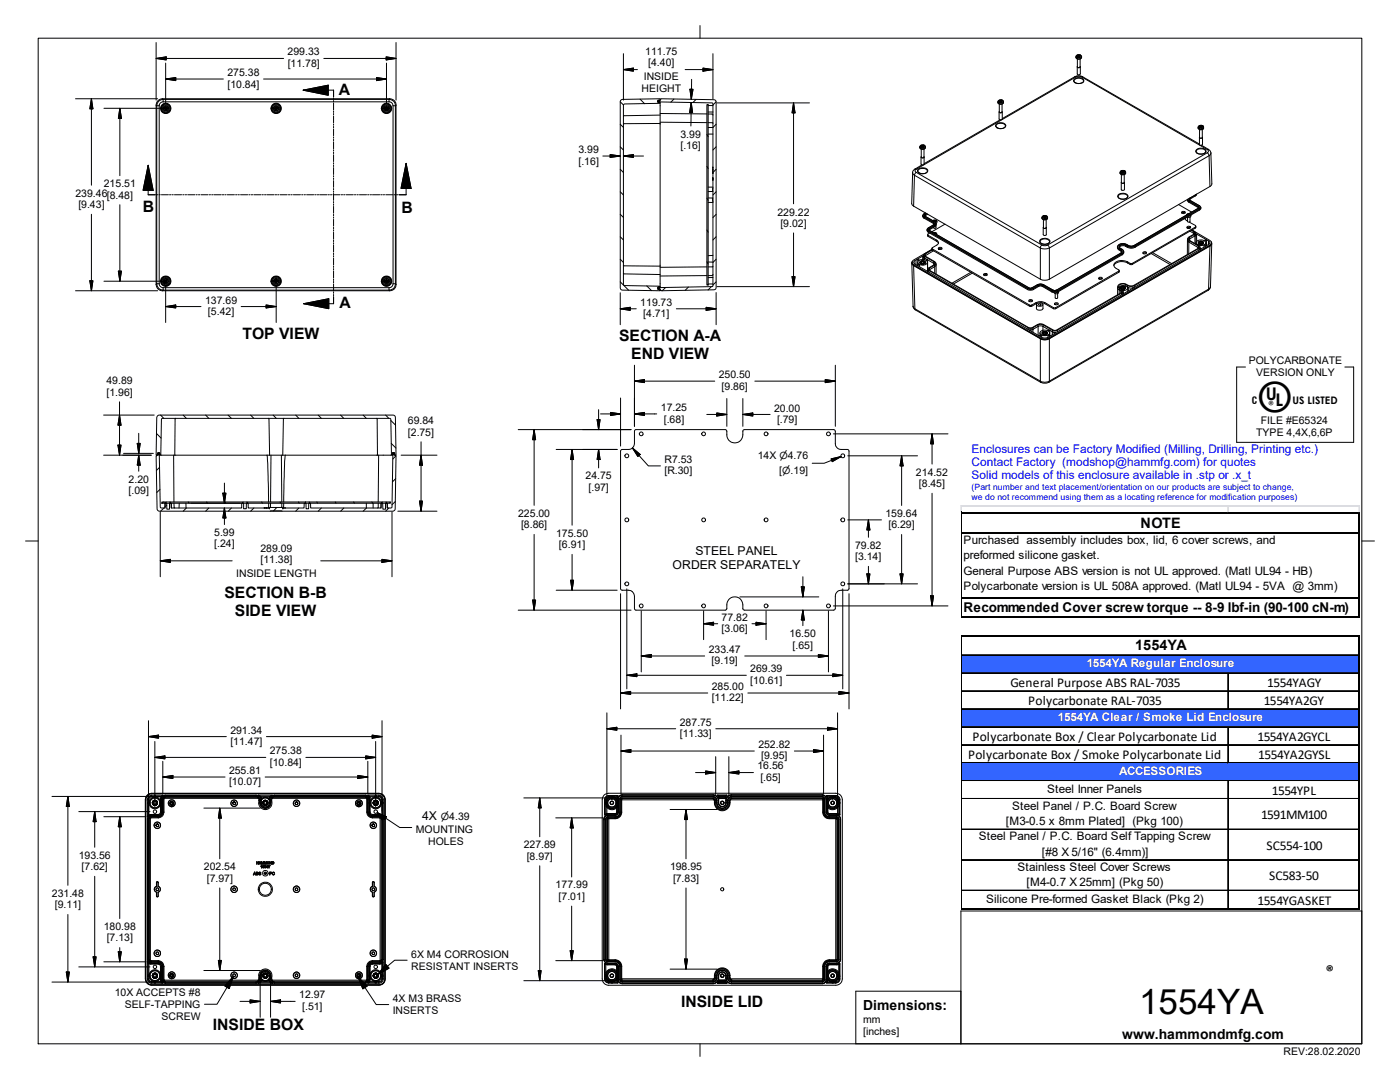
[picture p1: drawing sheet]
<svg xmlns="http://www.w3.org/2000/svg" width="279mm" height="216mm" viewBox="0 0 279 216" stroke-linecap="round" stroke-linejoin="round" font-family="sans-serif">
<defs><g id="words">
<text font-size="8.3" x="250.8" y="82.3">O</text>
<text font-size="7" x="227.4" y="202.4">1554YA</text>
<g font-size="3.5">
<text x="252.6" y="79.8">U</text>
<text x="254.6" y="81">L</text>
</g>
<g font-size="3.1">
<text x="67.6" y="19">A</text>
<text x="28.5" y="42.3">B</text>
<text x="80.1" y="42.4">B</text>
<text x="67.7" y="61.5">A</text>
<text x="48.4" y="67.6">TOP VIEW</text>
<text x="123.5" y="68.1">SECTION A-A</text>
<text x="126" y="71.6">END VIEW</text>
<text x="44.8" y="119.4">SECTION B-B</text>
<text x="46.9" y="123">SIDE VIEW</text>
<text x="264.6" y="194.8">®</text>
<text x="135.9" y="200.9">INSIDE LID</text>
<text x="42.5" y="205.6">INSIDE BOX</text>
</g>
<g font-size="2.9">
<text x="227.6" y="105.3">NOTE</text>
<text x="226.6" y="129.7">1554YA</text>
</g>
<g font-size="2.8">
<text x="172.3" y="201.6">Dimensions:</text>
<text x="223.9" y="207.3">www.hammondmfg.com</text>
</g>
<g font-size="2.7">
<text x="192.3" y="122.2">Recommended Cover screw torque -- 8-9 lbf-in (90-100 cN-m)</text>
<text x="201.6" y="137.1">General Purpose ABS RAL‐7035</text>
<text x="252.9" y="137.1">1554YAGY</text>
<text x="205.2" y="140.7">Polycarbonate RAL‐7035</text>
<text x="252.2" y="140.7">1554YA2GY</text>
<text x="194.1" y="147.9">Polycarbonate Box / Clear Polycarbonate Lid</text>
<text x="250.9" y="147.9">1554YA2GYCL</text>
<text x="193.2" y="151.5">Polycarbonate Box / Smoke Polycarbonate Lid</text>
<text x="251.1" y="151.5">1554YA2GYSL</text>
<text x="253.8" y="158.7">1554YPL</text>
<text x="251.7" y="163.5">1591MM100</text>
<text x="252.7" y="169.6">SC554‐100</text>
<text x="253.3" y="175.7">SC583‐50</text>
<text x="251" y="180.5">1554YGASKET</text>
</g>
<g font-size="2.4">
<text x="253.1" y="81.7">®</text>
<text x="134.2" y="113.5">ORDER SEPARATELY</text>
<text x="138.8" y="110.7">STEEL PANEL</text>
<text x="84.2" y="163.6">4X</text>
</g>
<g font-size="2.4" fill="#00f">
<text x="193.9" y="90.3">Enclosures can be Factory Modified (Milling, Drilling, Printing etc.)</text>
<text x="193.9" y="93">Contact Factory (modshop@hammfg.com) for quotes</text>
<text x="193.9" y="95.6">Solid models of this enclosure available in .stp or .x_t</text>
</g>
<g font-size="2.3">
<text x="192.3" y="108.5">Purchased assembly includes box, lid, 6 cover screws, and</text>
<text x="192.3" y="111.6">preformed silicone gasket.</text>
<text x="192.3" y="114.6">General Purpose ABS version is not UL approved. (Matl UL94 - HB)</text>
<text x="192.3" y="117.7">Polycarbonate version is UL 508A approved. (Matl UL94 - 5VA @ 3mm)</text>
<text x="202" y="161.6">Steel Panel / P.C. Board Screw</text>
<text x="209" y="158.2">Steel Inner Panels</text>
<text x="195.3" y="167.7">Steel Panel / P.C. Board Self Tapping Screw</text>
<text x="200.7" y="164.7">[M3-0.5 x 8mm Plated] (Pkg 100)</text>
<text x="203.1" y="173.8">Stainless Steel Cover Screws</text>
<text x="207.9" y="170.8">[#8 X 5/16&quot; (6.4mm)]</text>
<text x="204.9" y="176.8">[M4-0.7 X 25mm] (Pkg 50)</text>
<text x="196.8" y="180.3">Silicone Pre-formed Gasket Black (Pkg 2)</text>
</g>
<g font-size="2.3" fill="#fff">
<text x="216.9" y="133.2">1554YA Regular Enclosure</text>
<text x="211.1" y="143.9">1554YA Clear / Smoke Lid Enclosure</text>
<text x="223.3" y="154.7">ACCESSORIES</text>
</g>
<g font-size="2.1">
<text x="57.4" y="11.1">299.33</text>
<text x="128.8" y="11">111.75</text>
<text x="45.4" y="15.2">275.38</text>
<text x="45.4" y="17.5">[10.84]</text>
<text x="57.4" y="13.4">[11.78]</text>
<text x="128.5" y="16">INSIDE</text>
<text x="129.4" y="13.3">[4.40]</text>
<text x="128" y="18.3">HEIGHT</text>
<text x="135.8" y="27.5">3.99</text>
<text x="135.8" y="29.7">[.16]</text>
<text x="115.4" y="30.6">3.99</text>
<text x="115.4" y="32.9">[.16]</text>
<text x="15.1" y="39.3">239.46[8.48]</text>
<text x="15.6" y="41.6">[9.43]</text>
<text x="20.7" y="37.4">215.51</text>
<text x="155.2" y="43">229.22</text>
<text x="155.7" y="45.3">[9.02]</text>
<text x="40.9" y="60.6">137.69</text>
<text x="41.5" y="62.9">[5.42]</text>
<text x="127.8" y="61">119.73</text>
<text x="128.4" y="63.3">[4.71]</text>
<text x="21.3" y="76.7">49.89</text>
<text x="143.4" y="75.5">250.50</text>
<text x="144" y="77.7">[9.86]</text>
<text x="249.2" y="72.7">POLYCARBONATE</text>
<text x="250.7" y="75.1">VERSION ONLY</text>
<text x="21.3" y="79">[1.96]</text>
<text x="131.9" y="82">17.25</text>
<text x="154.5" y="82.1">20.00</text>
<text x="257.9" y="80.7">US LISTED</text>
<text x="81.4" y="84.7">69.84</text>
<text x="81.4" y="87">[2.75]</text>
<text x="132.5" y="84.3">[.68]</text>
<text x="155.1" y="84.4">[.79]</text>
<text x="250.7" y="87">TYPE 4,4X,6,6P</text>
<text x="251.6" y="84.6">FILE #E65324</text>
<text x="116.9" y="95.7">24.75</text>
<text x="132.6" y="92.4">R7.53</text>
<text x="132.6" y="94.6">[R.30]</text>
<text x="151.2" y="91.7">14X ⌀4.76</text>
<text x="155.5" y="94.6">[⌀.19]</text>
<text x="182.8" y="95">214.52</text>
<text x="25.7" y="96.4">2.20</text>
<text x="25.7" y="98.6">[.09]</text>
<text x="117.5" y="98">[.97]</text>
<text x="183.4" y="97.2">[8.45]</text>
<text x="42.8" y="107">5.99</text>
<text x="103.4" y="103.1">225.00</text>
<text x="104" y="105.4">[8.86]</text>
<text x="111" y="107.1">175.50</text>
<text x="176.7" y="103.2">159.64</text>
<text x="177.3" y="105.5">[6.29]</text>
<text x="42.8" y="109.2">[.24]</text>
<text x="52" y="110.1">289.09</text>
<text x="52" y="112.4">[11.38]</text>
<text x="111.5" y="109.4">[6.91]</text>
<text x="170.7" y="109.5">79.82</text>
<text x="170.7" y="111.8">[3.14]</text>
<text x="47.1" y="115.1">INSIDE LENGTH</text>
<text x="144" y="123.8">77.82</text>
<text x="141.4" y="130.3">233.47</text>
<text x="144" y="126.1">[3.06]</text>
<text x="157.6" y="127.1">16.50</text>
<text x="158.2" y="129.4">[.65]</text>
<text x="142" y="132.6">[9.19]</text>
<text x="142" y="137.7">285.00</text>
<text x="149.7" y="134.1">269.39</text>
<text x="149.7" y="136.4">[10.61]</text>
<text x="142" y="139.9">[11.22]</text>
<text x="46" y="146.4">291.34</text>
<text x="46" y="148.7">[11.47]</text>
<text x="135.7" y="144.8">287.75</text>
<text x="135.7" y="147.1">[11.33]</text>
<text x="151.3" y="149.2">252.82</text>
<text x="45.7" y="154.4">255.81</text>
<text x="53.8" y="150.5">275.38</text>
<text x="53.8" y="152.8">[10.84]</text>
<text x="151.2" y="153.5">16.56</text>
<text x="151.7" y="155.8">[.65]</text>
<text x="151.9" y="151.5">[9.95]</text>
<text x="45.7" y="156.7">[10.07]</text>
<text x="83" y="166.2">MOUNTING</text>
<text x="15.7" y="171.3">193.56</text>
<text x="16.3" y="173.6">[7.62]</text>
<text x="40.7" y="173.7">202.54</text>
<text x="85.4" y="168.6">HOLES</text>
<text x="104.5" y="169.2">227.89</text>
<text x="105.1" y="171.5">[8.97]</text>
<text x="133.7" y="173.7">198.95</text>
<text x="10.3" y="179">231.48</text>
<text x="41.3" y="175.9">[7.97]</text>
<text x="110.9" y="177.3">177.99</text>
<text x="111.5" y="179.6">[7.01]</text>
<text x="134.3" y="175.9">[7.83]</text>
<text x="10.9" y="181.2">[9.11]</text>
<text x="20.7" y="185.6">180.98</text>
<text x="21.3" y="187.9">[7.13]</text>
<text x="82.1" y="191.1">6X M4 CORROSION</text>
<text x="82.1" y="193.5">RESISTANT INSERTS</text>
<text x="22.9" y="198.8">10X ACCEPTS #8</text>
<text x="24.9" y="201.1">SELF-TAPPING</text>
<text x="32.2" y="203.5">SCREW</text>
<text x="59.7" y="199.2">12.97</text>
<text x="60.3" y="201.5">[.51]</text>
<text x="78.4" y="200">4X M3 BRASS</text>
<text x="78.4" y="202.4">INSERTS</text>
<text x="172.3" y="204.2">mm</text>
<text x="172.3" y="206.5">[inches]</text>
<text x="256.2" y="210.6">REV:28.02.2020</text>
</g>
<g font-size="2">
<text x="249.8" y="80.7">C</text>
<text x="88" y="163.6">⌀4.39</text>
</g>
<g font-size="1.7" fill="#00f">
<text x="193.9" y="97.8">(Part number and text placement/orientation on our products are subject to change,</text>
<text x="193.9" y="99.7">we do not recommend using them as a locating reference for modification purposes)</text>
</g>
</g></defs>
<g fill="#3365ff">
<path d="M192 130.6h79.4v3.8h-79.4z"/>
<path d="M192 141.4h79.4v3.8h-79.4z"/>
<path d="M192 152.1h79.4v3.8h-79.4z"/>
</g>
<path d="M191.8 100.9v1.2" fill="none" stroke="#dadcdd" stroke-width=".2"/>
<path d="M191.8 100.9h.2v1.2h-.2z" fill="#dadcdd"/>
<path d="M192 102.3h79.4" fill="none" stroke="#000" stroke-width=".36"/>
<path d="M271.2 100.9v1.2" fill="none" stroke="#dadcdd" stroke-width=".2"/>
<path d="M271.2 100.9h.2v1.2h-.2z" fill="#dadcdd"/>
<path d="M192 106.3h79.4M192 119.3h79.4" fill="none" stroke="#000" stroke-width=".36"/>
<path d="M191.9 102.1v21.2" fill="none" stroke="#000" stroke-width=".2"/>
<path d="M245 100.9v1.2" fill="none" stroke="#dadcdd" stroke-width=".2"/>
<path d="M245 100.9h.2v1.2h-.2z" fill="#dadcdd"/>
<path d="M271.2 102.5v20.8M192 123.1h79.4M192 126.9h79.4M271.2 127.1v54.5M192 181.4h79.4" fill="none" stroke="#000" stroke-width=".36"/>
<g fill="none" stroke="#000" stroke-width=".2">
<path d="M7.6 7.6h264.2v200.7h-264.2zM15.1 19.7h16.4M18.2 19.7v17.3M18.2 19.7l.3 2h-.6zM31.2 11.7l2-.4v.7zM31.2 11.7h25.4M31.2 8.5v11.5M32.4 19.7h45.4M32.4 19.7l.2 .1M32.4 19.7a1.3 1.3 0 0 0-1.2 1.3M32.6 19.8h45M32.6 19.8v.5"/>
<path d="M32.6 19.8a1.3 1.3 0 0 0-1.3 1.3M33.1 15.8l2-.3v.6zM33.1 15.8h11.5M33.1 12.6v8M52.6 15.8h24.5M60.5 18l5-1v2zM60.5 18h6.1v1.3M64.6 11.7h14.4M66.6 19.6v.2M75.1 15.5l2 .3-2 .3zM77.1 11.3l1.9 .4-1.9 .3zM77.1 12.6v8"/>
<path d="M77.6 19.8a1.23 1.23 0 0 1 1.3 1.3M77.6 19.8v.5M77.8 19.7a1.23 1.23 0 0 1 1.2 1.3M77.8 19.7l-.2 .1M79 8.5v11.5M124.4 10.7v9.3M124.4 13.9l2-.3v.6zM127.2 13.9h-2.8M127.7 19.8l1 .9M131.5 20l-.2 .3M131.7 19.8l10.8 .1 .4 .3v37.2v.2l-.3 .2-10.7 .2-.2-.1v-.3h-.3v-.2h.3l10.4-.2 .2-.2v-36.4l-10.9-.3v-.1l.3-.1zM134.5 19.8l-.6 .6"/>
<path d="M136.7 13.9h5.6M137.7 17.8h.6l-.3 2zM138 15.8v4M138.9 19.8l-.6 .7M139.7 5.1v2.5M140.3 13.6l2 .3-2 .3zM142.3 10.7v9M199.9 20h.1M199.9 20a.39 .39 0 0 0-.4-.1 .39 .39 0 0 0-.2 .4M199.9 20h-.2M200 20a.62 .62 0 0 0-.8 .3M214.4 15.9a1.16 1.16 0 0 1 1.9 .3 1.26 1.26 0 0 1-2.1-.1z"/>
<path d="M214.5 15.9a1.08 1.08 0 0 1 1.7 .4 1.21 1.21 0 0 1-1.9-.1zM214.5 15.3a1.59 1.59 0 0 1 1.6 0M214.5 15.3l-14.5 8.4M214.5 15.3h.2M214.7 11.3a.68 .68 0 0 0 1.2 0M214.7 11.5a.65 .65 0 0 0 1.2 0M214.7 11.5a.63 .63 0 0 0 1.2 0M214.7 11.3v.2M214.7 15.3l.4-.1 .8 .1M214.7 15.3l-31.8 18.5M214.9 11.3l-.1 .2M215 13.3a.28 .28 0 0 0 .3 .2 .28 .28 0 0 0 .3-.2"/>
<path d="M215 11.8v3a.34 .34 0 0 0 .3 .1 .34 .34 0 0 0 .3-.1v-1.5M215 11.4v.2l-.2-.1M215.1 11.4h.1M215.1 11.3v.1M215.1 11.2v.1M215.1 11.2l-.2 .1M215.1 11l-.1 .1 .1 .1M215.1 11v.3M215.1 11.3h.1M215.1 11h.1M215.1 11.3l-.3 .2M215.2 11h.1"/>
<path d="M215.2 11v.3M215.3 11v.3M215.3 11.2h.1M215.3 11v.2M215.4 11.2v.1M215.4 11.3l.3-.3a.37 .37 0 0 1-.2 .5 .37 .37 0 0 1-.5-.1M215.4 11.3h-.2l-.2 .1M215.4 11.3h.1M215.4 11.2h.1M215.5 11.2l-.1 .1M215.5 11a.41 .41 0 0 0-.4-.1 .41 .41 0 0 0-.2 .4M215.5 11h.1"/>
<path d="M215.5 11h-.2M215.6 11a.59 .59 0 0 0-.9 .3M215.6 11.8l-.1 1.6-.3 .1-.2-.2M215.6 11l.3 .3M215.6 11l-.3 .2M215.9 11.3v.2M215.9 15.3l25 14.5M216.1 15.3l23.3 13.4M216.1 15.3h-.2M20.7 21.6h11.4M23.9 21.6v13.5M23.9 21.6l.3 2h-.6z"/>
<path d="M29.6 33l1 5h-2zM29.6 33v5.9h1.4M31.2 21v35.7M31.2 21l.1 .1M31.2 38.9h.3M31.3 21.1v35.5M31.3 21.1h.5M31.7 38.9h.3M31.8 21.1v35.5M32.2 38.9h1.4M32.6 20.3h45M32.6 20.3l-.6 .3-.2 .5"/>
<path d="M32.6 21.5a.48 .48 0 0 1 .5-.3 .48 .48 0 0 1 .4 .3M32.6 21.7a.46 .46 0 0 0 .5 .4 .46 .46 0 0 0 .4-.4M32.6 21.7h.4M32.6 21.5h.4M32.6 21.5v.2M32.8 21.7h.2M32.8 21.6h.1M32.8 21.6v.1M32.9 21.7h.1M33 21.7v.1M33 21.5h.1M33 21.5l-.1 .1"/>
<path d="M33 21.7h.1M33 21.9h.2M33 21.3v.1M33 21.8v.1M33 21.4v.1M33 21.3h.2M33 21.4h.1M33 21.9h.1M33.1 21.4v.1M33.1 21.8v.1M33.1 21.9h.1M33.1 21.5h.1"/>
<path d="M33.1 21.8h.1M33.1 21.7h.2M33.2 21.7h.1M33.2 21.5l.1 .1M33.2 21.5h.1M33.2 21.7l-.1 .1M33.2 21.3v.1M33.2 21.8v.1M33.2 21.3l-.1 .1M33.2 21.4l-.1 .1M33.2 21.4v.1M33.3 21.7h.2"/>
<path d="M33.3 21.7l-.1 .1M33.3 21.6h.1M33.3 21.7h.1M33.3 21.7h-.1M33.3 21.6v.1M33.4 21.7h-.2M33.4 21.6v.1M33.4 21.6h-.1M33.5 21.5l.1 .1-.1 .1M33.5 21.5h-.3M33.8 38.9h.3M34.3 38.9h.3"/>
<path d="M34.8 38.9h1.4M36.5 38.9h.2M37 38.9h.2M37.5 38.9h1.4M39.1 38.9h.3M39.6 38.9h.3M40.1 38.9h1.4M41.8 38.9h.2M42.2 38.9h.3M42.7 38.9h1.5M44.4 38.9h.3M44.9 38.9h.2"/>
<path d="M45.4 38.9h1.4M47 38.9h.3M47.5 38.9h.3M48 38.9h1.4M49.7 38.9h.2M50.1 38.9h.3M50.7 38.9h1.4M52.3 38.9h.3M52.8 38.9h.3M53.3 38.9h1.4M54.7 21.5v.2M54.7 21.7h.2"/>
<path d="M54.7 21.5h.3M54.7 21.5a.49 .49 0 0 1 .4-.3 .49 .49 0 0 1 .5 .3M54.8 21.7h.2M54.8 21.6v.1M54.8 21.6h.1M54.9 21.6h.1M54.9 21.7h-.1M54.9 21.6v.1M54.9 21.7h.1M54.9 38.9h.3M55 21.7v.1M55 21.3h.2"/>
<path d="M55 21.7h.1M55 21.5h.1M55 21.9h.2M55 21.3v.1M55 21.8v.1M55 21.5l-.1 .1M55 21.4l.1 .1M55 21.3l.1 .1M55 21.4v.1M55.1 21.9h.1M55.1 21.9h-.1M55.1 21.4v.1"/>
<path d="M55.1 21.8v.1M55.1 21.5h-.1M55.1 21.4h.1M55.1 21.8h.1M55.1 21.5h.1M55.2 21.7h.1M55.2 21.5l.1 .1M55.2 21.7l-.1 .1M55.2 21.3l-.1 .1M55.2 21.3v.1M55.2 21.4l-.1 .1M55.2 21.4v.1"/>
<path d="M55.2 21.5h.1M55.3 21.7h.3M55.3 21.7l-.1 .2M55.3 21.6h.1M55.3 21.7h.1M55.3 21.7h-.1M55.4 21.7h.1M55.4 21.6v.1M55.4 21.7h-.2M55.4 21.6h.1M55.4 38.9h.3M55.6 21.5v.2"/>
<path d="M55.6 21.5h-.4M55.6 21.7a.48 .48 0 0 1-.5 .4 .48 .48 0 0 1-.4-.4M55.9 38.9h1.4M57.6 38.9h.2M58 38.9h.3M58.5 38.9h1.5M60.2 38.9h.3M60.7 38.9h.3M61.2 38.9h1.4M62.8 38.9h.3M63.3 38.9h.3M63.8 38.9h1.4"/>
<path d="M65.4 38.9h.3M66 38.9h.2M66.4 38.9h1.5M66.6 20.1v.2M66.6 20.6v1.3M66.6 22.1v.3M66.6 22.6v.3M66.6 23.1v1.4M66.6 24.7v.3M66.6 25.2v.3M66.6 25.7v1.4M66.6 27.3v.3"/>
<path d="M66.6 27.8v.3M66.6 28.3v1.4M66.6 29.9v.2M66.6 30.4v.2M66.6 30.9v1.3M66.6 32.5v.2M66.6 33v.2M66.6 33.4v1.4M66.6 35.1v.2M66.6 35.5v.3M66.6 36v1.4M66.6 37.6v.3"/>
<path d="M66.6 38.1v.3M66.6 38.6v1.4M68.1 38.9h.3M68.6 38.9h.3M69.1 38.9h1.4M70.7 38.9h.3M71.2 38.9h.3M71.7 38.9h1.5M73.4 38.9h.2M73.9 38.9h.2M74.3 38.9h1.5M76 38.9h.3"/>
<path d="M76.5 38.9h.3M76.7 21.7a.46 .46 0 0 0 .4 .4 .46 .46 0 0 0 .5-.4M76.7 21.5l-.1 .1 .1 .1M76.7 21.7h.3M76.7 21.5h.3M76.7 21.5a.48 .48 0 0 1 .4-.3 .48 .48 0 0 1 .5 .3M76.9 21.7h.1M76.9 21.6v.1M76.9 21.6h.1M77 21.7h.1M77 38.9h1.4M77 21.5h.1"/>
<path d="M77 21.7v.1M77 21.8l.1 .1M77 21.5v.1M77 21.4l.1 .1M77 21.4v.1M77.1 21.3h.1M77.1 21.9h.1M77.1 21.3v.1M77.1 21.7l-.1 .1M77.1 21.3l-.1 .1M77.1 21.7h-.1M77.1 21.5l-.1 .1"/>
<path d="M77.1 21.4v.1M77.1 21.8v.1M77.1 21.5h-.1M77.1 21.4h.1M77.2 21.9h.1M77.2 21.8h.1M77.2 21.8v.1M77.2 21.4v.1M77.2 21.5h.1M77.2 21.3v.1M77.2 21.7h.1M77.2 21.5h.4"/>
<path d="M77.2 21.5l.1 .1M77.2 21.7v.1M77.2 21.4l.1 .1M77.3 21.6h.1M77.3 21.7h.1M77.4 21.6v.1M77.4 21.7h.1M77.4 21.7h-.2M77.4 21.6h.1M77.6 21.5l.1 .1-.1 .1M77.6 21.7h-.3l-.1 .2M77.6 20.3l.6 .3 .2 .5"/>
<path d="M78.4 21.1v35.5M78.4 21.1h.5M78.6 38.9h.3M78.9 21.1v35.5M79 21v35.7M79 21l-.1 .1M79.1 38.9h.3M81 32.6v6.3h-1.4M81 32.6l1 5h-2zM121.8 30.8l2 .3-2 .3zM123.8 20.3l.6 .7M123.8 31.1h-3.5"/>
<path d="M123.8 38.3l.6 .6M123.8 33.8l.6 .6M123.8 29.3l.6 .6M123.8 24.8l.6 .6M123.8 20l.4-.2 7.5-.1v.3l-.4 .1v.3h.4v.2l-7.1 .1-.2 .3v35.7l.2 .3 7.1 .1v.2l-.4 .1v.3h.4v.3l-7.5-.1-.4-.3zM124.4 31.1l2-.3v.6zM124.4 31.1h4M131.3 20h.3v.4l-.3-.1zM131.6 20.4h.1M131.7 20.3v.1M131.7 20.6v4M131.7 24.6v28.5"/>
<path d="M131.7 24.6l-7.2 .1-.1 .1M131.7 23l-7.2 .1-.1 .1M131.7 24.4l9.4 .1M131.7 22.6l9.4 .1M137.9 20.4l.3 2.1h-.6zM137.9 20.4v4.7M141.1 39.5l.2 .5M141.1 33.2l.2 .4M141.1 26.8l.2 .5M141.1 20.9h.2v36h-.2zM141.3 20.9h.1M141.3 24.5h.9l.1 .1"/>
<path d="M141.3 22.8h.9l.1 .2M141.3 39.5h1M141.3 26.8h1M141.3 21.1h1M141.3 22.4h1M141.3 37.3h1M142.2 39.5l.1 .8M142.2 35.6h.1M142.2 35.7h.1M142.2 35.8h.1M142.2 35.6l.1 .2M142.3 33.4h.1"/>
<path d="M142.3 34.1h.1M142.3 35.8h.1M142.3 34.4h.1M142.3 34.6h.1M142.3 33.9h.1M142.3 35.6h.1M142.3 33.4v.5M142.3 35.8v.2M142.3 34.1v.5M142.3 38.2h-1M142.3 37.5l-.1 .7M142.3 35.4v.2"/>
<path d="M142.9 20.3l-.6 .7M142.9 38.3l-.6 .6M142.9 33.8l-.6 .6M142.9 29.3l-.6 .6M142.9 24.8l-.6 .6h-1M143.1 20.5h18.4M158.4 20.5l.3 2h-.6zM158.4 20.5v20.2M182.1 34.4l-.2 6.2 .4 .5M182.1 34.4l.4 .6M182.5 35l25.1 14.5M182.5 35l-.2 6.1"/>
<path d="M182.6 33.7l-.4 .4-.1 .3M182.6 33.7l.3 .1M182.9 34.4l25 14.5M182.9 33.8l-.3 .3 .3 .3M182.9 34.4l-.4 .6M183.2 33.8a1.35 1.35 0 0 1 2 .2 1.19 1.19 0 0 1-2.1 .1zM183.3 33.9a1.06 1.06 0 0 1 1.8 .3 1.21 1.21 0 0 1-1.9-.1zM183.6 29.3a.65 .65 0 0 0 1.1 0M183.6 29.5a.68 .68 0 0 0 1.1 0M183.6 29.5a.63 .63 0 0 0 1.1 0M183.6 29.3v.2M183.7 29.3v.2"/>
<path d="M183.9 31.3a.28 .28 0 0 0 .2 .2 .28 .28 0 0 0 .3-.2M183.9 29.7v1.6l.2 .2 .3-.2M183.9 29.4l-.1 .1h-.1M183.9 29.2h.1M183.9 29.2l-.2 .1M184 29.3l-.1 .1M184 29.1v.1M184 29.1l-.1 .1M184 29l-.1 .1h.1M184 29.3h.1M184 29v.2M184 29.3l-.3 .2"/>
<path d="M184 29.2v.1M184 29h.1M184 32.9l-1.4 .8M184.1 29h.1M184.1 29l-.1 .3M184.1 29.2l-.2 .2M184.1 29v.2M184.1 29.2h.1M184.2 29l-.1 .2M184.2 29.2l.1 .1M184.3 29.3h.1M184.3 29.1v.2"/>
<path d="M184.3 29.1v.1M184.3 29.1l-.1 .1M184.4 29h-.6l-.1 .2v.1M184.4 29h.1M184.4 29h-.2M184.4 29a.64 .64 0 0 0-.8 .3M184.4 29.7v3a.36 .36 0 0 1-.6 0v-1.4M184.4 29l.1 .1M184.4 29l-.3 .2M184.5 29a.4 .4 0 0 1-.2 .5 .4 .4 0 0 1-.4-.1M184.5 29l-.2 .1 .1 .2-.3-.1M184.5 29l.1 .1"/>
<path d="M184.6 29.1l.1 .2M184.7 29.3v.2M198.8 24.8a1.32 1.32 0 0 1 1.9 .2 1.21 1.21 0 0 1-2 .1zM198.9 24.9a1.18 1.18 0 0 1 1.8 .2 1.15 1.15 0 0 1-1.9 0zM199.2 20.3a.64 .64 0 0 0 1.1 0M199.2 20.5a.64 .64 0 0 0 1.1 0M199.2 20.5a.62 .62 0 0 0 .5 .3 .62 .62 0 0 0 .6-.3M199.2 20.3v.2M199.3 20.3v.2M199.4 22.4v1.3a.38 .38 0 0 0 .6 0v-1.3M199.4 22.3a.28 .28 0 0 0 .3 .2 .28 .28 0 0 0 .3-.2M199.4 20.7v1.7l.2 .1 .4-.1v-1.7"/>
<path d="M199.5 20.4l-.1 .2-.1-.1M199.5 20.4h.1M199.5 20.2h.1M199.5 20.2l-.2 .1M199.5 20.3v.1M199.5 20.3h.1M199.6 20l-.2 .1 .1 .1M199.6 20v.3v-.3M199.6 20.3h-.1M199.6 20h.1M199.6 20.3l-.3 .2M199.6 20.3h.1"/>
<path d="M199.6 23.9l-15.2 8.8M199.7 20.2h.1M199.7 20.2l-.2 .2M199.7 20v.2M199.8 20.2l.1 .1M199.8 20.2v.1M199.8 20.3h.1M199.9 20.2v.1M199.9 20.2h.1M199.9 20.3h.1M199.9 20.2h-.1M200 20h.1"/>
<path d="M200 20l-.3 .2M200.1 20l-.2 .1 .1 .1-.1 .1M200.1 20l.2 .3M200.1 20a.38 .38 0 0 1-.2 .5 .38 .38 0 0 1-.4-.1M200.3 20.3v.2M223.1 38.9a1.35 1.35 0 0 1 2 .2 1.19 1.19 0 0 1-2 .1zM223.2 39a1.22 1.22 0 0 1 1.8 .2 1.15 1.15 0 0 1-1.9 0zM223.5 34.4a.64 .64 0 0 0 1.1 0M223.5 34.5a.66 .66 0 0 0 1.1 0M223.5 34.5a.62 .62 0 0 0 .6 .4 .62 .62 0 0 0 .5-.4M223.5 34.4v.1M223.7 34.4l-.1 .1"/>
<path d="M223.8 36.4v1.4a.38 .38 0 0 0 .6 0v-1.4M223.8 36.3a.29 .29 0 0 0 .3 .3 .29 .29 0 0 0 .3-.3M223.8 34.8v1.6l.2 .2 .4-.2v-1.6M223.8 34.5v.1l-.2-.1M223.9 34.2v.1M223.9 34.2l-.2 .2M223.9 34.4h.1M223.9 34.4v.1M223.9 34.2h.1M223.9 34.1l-.1 .1h.1M223.9 34.1v.3M223.9 34.1h.1"/>
<path d="M223.9 34.4l-.3 .1M224 34.1h.1M224 34.1v.3M224 34.3h.1M224 34.3l-.2 .2M224.1 34.3h.1M224.1 34.1v.2M224.1 34.1v.1M224.2 34.3v.1M224.2 34.3h.1M224.2 34.3h-.1M224.2 34.4h.1"/>
<path d="M224.2 34.2v.2M224.2 34.2v.1M224.3 34.3v.1M224.3 34a.38 .38 0 0 0-.4 0 .38 .38 0 0 0-.2 .4M224.3 34l.1 .1M224.3 34l-.2 .1M224.4 34a.61 .61 0 0 0-.9 .4M224.4 34.1h.1M224.4 34.1l-.3 .2M224.5 34.1a.41 .41 0 0 1-.2 .5 .41 .41 0 0 1-.5-.1M224.5 34.1l-.2 .1 .1 .1-.2 .1M224.5 34.1h.1"/>
<path d="M224.5 34.1l.1 .3M224.6 34.4v.1M237 39.8l.3 .5-.3-.1zM237.1 39.8l.2 .3M237.3 39.6l.2 .4M237.5 40h.1M237.5 40l1.9 1.1M237.5 39.5h.1M237.5 39.5l-.1 .4 2 1.2 .2 .3M237.5 39.5v.2M237.5 39.7l-.1 .2M238.5 38.9v.2"/>
<path d="M238.5 39.1l-1 .6M238.7 38.8l-1.2 .7M238.7 29.9a1.15 1.15 0 0 1 2 .4 1.27 1.27 0 0 1-2.1-.1zM238.8 38.8h.1M238.8 38.8l-.3 .3M238.8 30a1.24 1.24 0 0 1 1.8 .2 1.15 1.15 0 0 1-1.9 0zM239.1 25.4a.62 .62 0 0 0 1.1 0M239.1 25.5a.62 .62 0 0 0 1.1 0M239.1 25.5a.6 .6 0 0 0 .6 .4 .6 .6 0 0 0 .5-.4M239.1 25.4v.1M239.3 25.4l-.1 .1M239.4 27.3a.28 .28 0 0 0 .3 .3 .28 .28 0 0 0 .2-.3"/>
<path d="M239.4 25.8v3a.36 .36 0 0 0 .6 0v-1.4M239.4 25.5v.1l-.2-.1M239.5 25.4l-.1 .1M239.5 25.3h.1M239.5 25.2v.1M239.5 25.4h.1M239.5 25.3l-.2 .1M239.5 25.1h-.1l.1 .1M239.5 25.1v.3M239.5 25.1h.1M239.5 25.4l-.3 .1M239.6 25.1h.1"/>
<path d="M239.6 25.1v.3M239.7 25.1v.2M239.7 25.3l.1 .1M239.7 25.3l-.3 .2M239.8 25.3v.1M239.8 25.3h-.1M239.8 29l1.4 .8M239.8 25.4h.1M239.8 25.2v.2M239.8 25.2v.1M239.9 25.3l-.1 .1M239.9 25a.41 .41 0 0 0-.4 0 .41 .41 0 0 0-.2 .4"/>
<path d="M239.9 25l.1 .1M239.9 25l-.2 .1M239.9 25a.59 .59 0 0 0-.8 .4M239.9 25.8v1.6l-.2 .2-.3-.2M240 25.1h.1M240 25.1l-.3 .2M240.1 25.1a.37 .37 0 0 1-.2 .5 .37 .37 0 0 1-.5-.1M240.1 25.1l-.3 .1 .1 .1-.1 .1M240.1 25.1l.1 .3M240.2 25.4v.1M240.9 30.5l-31.8 18.4M240.9 29.8l.3 .3-.3 .4"/>
<path d="M240.9 30.5l.4 .6M241.2 29.8l.3 .3 .2 .4M241.2 29.8h-.3M241.3 31.1l-31.9 18.4M241.3 31.1l.2 6.1M241.5 37.2l-32.1 18.5M241.7 30.5l.2 6.2-.4 .5M241.7 30.5l-.4 .6M15.1 58h16.4M17.9 56h.6l-.3 2zM18.2 42.8v15.2M20.7 56.1h11.4"/>
<path d="M23.6 54.1h.6l-.3 2zM23.9 40.9v15.2M31.2 56.7a1.26 1.26 0 0 0 1.2 1.3M31.3 56.6h.5M31.3 56.6l-.1 .1M31.3 56.6a1.26 1.26 0 0 0 1.3 1.3M31.8 56.6l.2 .6 .6 .2M32.4 58h45.4M32.6 57.9h45M32.6 57.4h45M32.6 57.9l-.2 .1M32.6 57.4v.5"/>
<path d="M32.7 56.4l.1 .2 .1-.1M32.8 56h.1M32.9 56h.1M32.9 56.3h.1M32.9 56.3v.1M32.9 56v.1M32.9 55.9l-.1 .1M32.9 55.9h.1M32.9 55.9v.1M32.9 55.9l.1 .1M32.9 56.1l-.2 .3M32.9 56.2v.1"/>
<path d="M32.9 56.1h.1M32.9 56.1v.1M33 56.1l-.1 .1M33 56h.1M33 55.9h.1M33 55.9v.1M33 56.3h-.1M33 56.3l-.1 .1M33 56.3l-.1 .2M33 56.3h.2M33.1 56h.1M33.1 55.9v.1"/>
<path d="M33.1 57.1v7.2M33.1 56.2l-.1 .1M33.1 56.2l.1 .1M33.1 56.2h.1M33.2 56.3l.1 .1M33.2 56.2l.1 .1M33.2 55.9l-.1 .1M33.2 55.9h-.1M33.2 55.9h.1M33.2 56.1v.1M33.2 56.1h.1M33.2 56.2h.1"/>
<path d="M33.3 56l.1 .2M33.3 56l-.1 .1M33.3 56.3v.1M33.3 56.2h-.1M33.3 55.9h.1M33.3 56.2v.1M33.3 55.7l-.2 .2M33.3 55.7h.1v.1M33.3 56.2h.1M33.3 55.9l-.1 .1M33.3 55.7a.45 .45 0 0 0-.6 .1 .45 .45 0 0 0 0 .6M33.4 56.2l-.1 .2"/>
<path d="M33.4 55.8l-.1 .2M33.4 55.8a.45 .45 0 0 1 0 .6 .45 .45 0 0 1-.5 .1M54.7 56v.2M54.7 56.2h.2M54.7 56.2a.49 .49 0 0 0 .4 .4 .49 .49 0 0 0 .5-.4M54.7 56h.2M54.7 56a.48 .48 0 0 1 .4-.4 .48 .48 0 0 1 .5 .4M54.8 56v.2M54.8 56.2h.1M54.8 56l.1 .1M54.9 56.1h.1M54.9 56.1l-.1 .1"/>
<path d="M54.9 56.1v.1M54.9 56.2h.1M54.9 56.1l.1 .1M55 56.2v.1M55 56h.1M55 56h-.1M55 55.8h.2M55 56.2h.1M55 56.4h.2M55 55.9h.1M55 55.8v.1M55 56.3v.1"/>
<path d="M55 55.8l.1 .1M55 55.9v.1M55 56h-.2M55.1 55.9h.1M55.1 56.3v.1M55.1 56.4h.1M55.1 56.4h-.1M55.1 55.9l-.1 .1M55.1 57.1v7.2M55.1 56.3h.1M55.1 55.9l.1 .1M55.2 56h.1"/>
<path d="M55.2 56.2h.1M55.2 56l.1 .1M55.2 56.2l-.1 .1M55.2 55.8l-.1 .1M55.2 55.8v.1M55.2 56h.2M55.2 55.9v.1M55.3 56.2h.3M55.3 56h.3M55.3 56.2l-.1 .2M55.3 56.1h.1M55.3 56.2h-.1"/>
<path d="M55.3 56.2h.1M55.3 56v.1M55.4 56.1h.1M55.4 56.1v.1M55.4 56v.2M55.4 56v.1M55.6 56v.2M66.6 40.2v.3M66.6 40.7v.3M66.6 41.2v1.3M66.6 42.8v.3M66.6 43.3v.2"/>
<path d="M66.6 43.8v1.3M66.6 45.4v.2M66.6 45.8v.3M66.6 46.4v1.3M66.6 47.9v.3M66.6 48.4v.3M66.6 48.9v1.4M66.6 50.5v.3M66.6 51v.3M66.6 51.5v1.4M66.6 53.1v.3M66.6 53.6v.3"/>
<path d="M66.6 54.1v1.4M66.6 55.7v.3M66.6 56.2v.2M66.6 56.7v1.3M66.6 58.3v.2M66.6 58.8v.2M66.6 59.2v1.4h-6M76.7 56a.47 .47 0 0 1 .4-.4 .47 .47 0 0 1 .5 .4M76.7 56.2a.48 .48 0 0 0 .4 .4 .48 .48 0 0 0 .5-.4M76.7 56l-.1 .1 .1 .1M76.7 56.2h.3M76.7 56h.3"/>
<path d="M76.9 56v.1M76.9 56.2h.1M76.9 56v.2M76.9 56.1h.1M76.9 56.1v.1M76.9 56.1l.1 .1M77 56.1l.1 .1M77 56.2h.1M77 56.2v.1M77 56h.1M77 56.3l.1 .1M77 55.9h.1"/>
<path d="M77 55.9v.1M77 56h-.1M77.1 55.8h.1M77.1 56.4h.1M77.1 55.8v.1M77.1 56.2l-.1 .1M77.1 55.8l-.1 .1M77.1 56.2h-.1M77.1 56h-.1M77.1 55.9h.1M77.1 56.3v.1M77.1 55.9v.1"/>
<path d="M77.2 56.4h.1M77.2 56.3h.1M77.2 56.3v.1M77.2 55.9h.1M77.2 55.9v.1M77.2 55.8v.1M77.2 56l.1 .1M77.2 56.2v.1M77.2 56.2h.1M77.2 56h.1M77.2 56h.2M77.2 55.9l.1 .1"/>
<path d="M77.3 56h.3M77.3 56h-.1M77.3 56.2l-.1 .2M77.3 56.2h.3M77.3 56.2h-.1M77.3 56.1h.1M77.3 56.2h.1M77.4 56.1v.1M77.4 56.1h.1M77.4 56v.1M77.4 56v.2M77.6 56l.1 .1-.1 .1"/>
<path d="M77.6 57.4v.5M77.6 57.9l.2 .1M78.4 56.6l-.2 .6-.6 .2M78.4 56.6h.5M78.9 56.6l.1 .1M78.9 56.6a1.2 1.2 0 0 1-1.3 1.3M79 56.7a1.2 1.2 0 0 1-1.2 1.3M123.8 51.7l.6 .7M123.8 47.2l.6 .7M123.8 42.8l.6 .6M123.8 56.2l1.7 1.7M123.8 58.4v6.4"/>
<path d="M124.4 52.9l.1 .1 7.2 .1M124.4 54.5l.1 .2 7.2 .1M129.1 57l.9 1M131.3 57.4h.3v.3h-.3zM131.5 57.4l-.2 .3M131.6 57.3v.1M131.7 57.3v.1M131.7 53.1v4M132.8 57.4l-.6 .6M137.4 57.3l-.7 .6M141.1 52.2l.2 .5M141.1 45.9l.2 .4"/>
<path d="M141.1 53.3h-9.4M141.1 55l-9.4 .1M141.3 52.3h1M141.3 56.7h1M141.3 40.4h1M142 57.2l-.7 .7M142.3 51h-1M142.3 55.4h-1M142.3 53.1l-.1 .2h-.9M142.3 54.8l-.2 .2h-.8M142.9 56.2l-.6 .7M142.9 51.7l-.6 .7"/>
<path d="M142.9 47.2l-.6 .7M142.9 42.8l-.6 .6M142.9 58.4v6.4M143.1 57.2h18.4M158.1 55.2h.6l-.3 2zM158.4 46.5v10.7M182 52.5l.2 8.6M182 52.3v.3l.4 .4M182.1 52.2l-.1 .4 .3 .4M182.3 53l.4 8.8M182.3 41.1l25.3 14.6M182.3 53l25.3 14.6"/>
<path d="M182.4 53l25.3 14.6M182.4 52.8v.2M182.6 52v.7M182.6 52.7l.4 .2M183 51.8l-.6 .4v.3l.2 .2M183 51.8l.4 .2-.2 .3 .2 .4-.4 .2zM183.2 52.3v.5M183.5 52.8l-.4 .2 2 1.1M183.5 52.8v.4M183.6 52.3v.1M183.6 52.5h.1M183.6 52.3h.1"/>
<path d="M183.7 52.3h-.1M183.7 52.2a.55 .55 0 0 1 .9 .3 .5 .5 0 0 1-.6 .2 .5 .5 0 0 1-.3-.5zM183.7 52.5h.1M183.8 52.6h.1M183.8 52.5v.1M183.9 52.6h.1M183.9 52.2l.5 .1a.34 .34 0 0 1-.3 .3 .34 .34 0 0 1-.3-.3zM183.9 52.5a.25 .25 0 0 1 .2-.3 .25 .25 0 0 1 .3 .3h-.1M183.9 52.1h.1M184 52.6h.1M184.1 52.6h.1M184.1 52.6v.1"/>
<path d="M184.1 51.1v.7M184.1 51.1l.4 .4M184.1 51.1l-1 .6 .4 .2 .6-.1 .7 .1 .2-.1M184.1 43l.3 .3M184.1 43l.3 .5M184.2 52.6h-.1M184.2 52.6h.1M184.3 52.6h.1M184.3 51.2v.6M184.3 50.9v.4l.2 .2M184.4 52.6h.1M184.4 43.3l1.9 1.1"/>
<path d="M184.4 43.3v.2M184.4 43.5l1.9 1.1M184.4 42.7h.1M184.4 42.7l-.1 .1 .1 .5M184.4 52.1l.2 .1M184.4 52.1h-.5l-.3 .2M184.4 43.3h.1M184.4 43.3l1.9 1M184.5 51.5v.3M184.5 51.5l.5 .3M184.5 51.2l-.2-.3 .1-.2 1.6-.9-3.6 2.1a.52 .52 0 0 0-.4 .4 .52 .52 0 0 0 .4 .5M184.5 51.2v.3"/>
<path d="M184.5 51.2l1.9 1M184.6 52.2v.1M184.6 52.3h.1M184.6 52.4v.1M184.6 52.5l-.2 .1M184.6 42.8l-.2 .1 .2 .3M184.6 43.2h.1M184.6 43.2l1.9 1M184.6 52.4h.1M184.6 52.3v.1M184.6 50.7v.3l1.9 1.2 .3 .4-.3 .3v.3l-1 .6M184.7 43v-.2l-.1 .3 2 1.2 .2 .4"/>
<path d="M184.7 43l-.1 .1M184.7 51l-.1 .1 .1-.1v.1M184.7 51h.1M184.7 42.5l-.6 .5M184.7 42.5l-.3 .2M184.9 42.6l-.3 .2M185 51.8h.1M185 45.8l.3 .3M185 45.8l.3 .5M185 42.7l-.4 .1M185.1 52.3v1.8M185.1 51.8v2.3"/>
<path d="M185.1 51.8l-.2 .2a.51 .51 0 0 1 .1 .6 .51 .51 0 0 1-.6 .3l-.9-.1M185.1 51.8l1.3 .8v-.4M185.1 54.1h.1M185.1 53.9v.2M185.1 46.8l.1 .4M185.1 42.8l-.4 .2M185.2 53.7v.4l.1 .2M185.2 46.9v.3M185.2 47.2l1.7 1M185.2 46.9l1.7 1M185.3 46.1l19.8 11.5M185.3 46.1v.2"/>
<path d="M185.3 46.3l19.8 11.5M185.3 45.5h.1M185.3 46.1l19.8 11.4M185.3 45.5l-.2 .3 .2 .3M185.3 46.1h.1M185.3 54.3l19.8 11.4M185.4 54l-.1 .3M185.4 54l19.8 11.4M185.4 46l19.9 11.4 .5 .1 1.2-.6a1.26 1.26 0 0 1 1.3 0l1.9 1h.6l12.9-7.4 .2-.2-.2-.5M185.4 45.6l-.1 .1 .1 .3M185.4 46h.1M185.4 46l19.9 11.4"/>
<path d="M185.5 53.5l-.2 .2 .2 .2 20.1 11.5h.4l1-.6 .7-.2 .4 .1 2.2 1.2h.5l12.9-7.5 .3-.3-.3-.4v.3M185.5 53.8l-.1 .1 .1-.1v.2M185.5 45.8v-.1l-.1 .3M185.5 53.8h.1M185.5 46.5l-.3 .2v.2M186 49.6l.1 .3M186 49.9l-1.4 .8 .1 .3M186.1 49.7v.2M186.1 49.9l19.4 11.2M186.1 49.7l19.4 11.2M186.3 44.4l.1 .2v.2l-1.2 .8-.2 .2M186.3 44.6l.1 .1"/>
<path d="M186.3 44.4v.2M186.3 44h-.1a.39 .39 0 0 1 .4-.1 .39 .39 0 0 1 .3 .3l-.2 .1M186.3 44.6v.3M186.3 46.4a.31 .31 0 0 1 .4 0 .31 .31 0 0 1 .1 .4M186.3 50l-1.6 1M186.3 44.9l-1 .6M186.3 44.3l.2 .3-.2 .3M186.3 44.3v.1M186.4 44.2h.1M186.4 52.2l.2 .5-1.3 .8-.1 .3 .2 .2M186.4 44v.1M186.4 44h.1"/>
<path d="M186.4 44.1h.1M186.4 44.1l.1 .1M186.5 44.1v.1M186.5 44.2l.2 .4-.2 .4M186.5 44.2h.1M186.5 45l-1.1 .6M186.5 44v.2M186.5 44h.1M186.5 52.9l-1 .6v.3M186.5 45.2v-.1l-1 .6-.1-.1M186.5 45.2l-1.1 .7M186.5 52.7l-.1-.1v.3"/>
<path d="M186.6 44.2h-.2M186.6 46.6l.3 .1M186.6 44.2h.1M186.6 44v.2M186.6 44l.1 .1M186.6 44h.1M186.7 44.1h.1M186.7 44.1l-.2 .1M186.7 44.1v.1M186.7 44v.1M186.7 44h-.1M186.8 52.5v.5l-.3 .2v1.3"/>
<path d="M186.8 45v.4a.26 .26 0 0 1-.3 .2 .26 .26 0 0 1-.2-.2M186.8 44.7v.4l-.3 .1M186.8 52.8v1.9M186.8 44.7l-.1 .3-.2 .1v-.1M186.8 44a.32 .32 0 0 1 .2 .3 .32 .32 0 0 1-.2 .3M186.9 47.9l.4 .6-.4 .4-.8 .5-.1 .2 .1 .1M186.9 48.2l.4 .3M186.9 47.9v.3M187.3 49.7l.3-.1 .4 .1M187.3 49.4h.5l.2 .1a.35 .35 0 0 1-.4 .3 .35 .35 0 0 1-.3-.3zM188.6 44.7l-2.6 1.5M193.8 54.3l-3.8 2.2"/>
<path d="M194 54.5l-3.7 2.2M196.3 54.9l.3-.1 .4 .1M196.3 54.7a.33 .33 0 0 1 .4-.1 .33 .33 0 0 1 .2 .3h-.5zM205.1 57.6l.5 .2 .6-.2M205.1 57.8l.5 .1 .6-.1M205.1 57.6v.2M205.1 57.5l.4 .1 .6-.1M205.1 57.5v.1M205.3 57.4h.1M205.3 57.4h.7M205.4 59.8h.3l.3 .1a.32 .32 0 0 1-.3 .3 .32 .32 0 0 1-.3-.4zM206 57.4h.1"/>
<path d="M206.1 57.5l.1 .1M206.2 57.6v.2M207 56.9h.1M207 56.9l-1 .5M207 56.9l.5-.2 .8 .2M207.2 56.9l-1.1 .6M207.2 56.9l.3-.1 .6 .1M207.2 56.9v.1M207.2 57l-1 .6M207.2 57.2l-1 .6M207.2 57l.4-.1 .5 .1M207.2 57.2l.4-.1 .5 .1"/>
<path d="M207.2 57v.2M207.6 47.9a1.31 1.31 0 0 1 2 .2 1.16 1.16 0 0 1-2.1 .1zM207.6 49.5a2.22 2.22 0 0 0 1.8 0M207.6 55.7a2.02 2.02 0 0 0 1.8 0M207.6 49.5v6.2M207.7 48a1.09 1.09 0 0 1 1.7 .3 1.16 1.16 0 0 1-1.8-.1zM207.9 48.9l.4 .1 .8-.1M207.9 43.3a.63 .63 0 0 0 1.2 0M207.9 43.5a.65 .65 0 0 0 1.2 0M207.9 48.9l-.2 .3-.1 .3M207.9 43.3v.2M208.1 57l1.9 1.1"/>
<path d="M208.1 57v.2M208.1 57.2l1.9 1.1M208.1 56.9l1.9 1.1M208.1 56.9v.1M208.2 43.2v.1M208.2 43.2l.1 .1M208.2 45.3a.28 .28 0 0 0 .3 .3 .28 .28 0 0 0 .3-.3M208.2 43.8l.1 1.7 .3 .1 .2-.2M208.3 56.9h.1M208.3 56.9l1.9 1M208.3 43.3h-.1M208.3 43.3h.1"/>
<path d="M208.4 43l-.4 .3 .4 .2M208.4 43v.1M208.4 43h.1M208.4 43l-.5 .3M208.4 43.2h-.1M208.4 43.3h.1M208.4 43.1v.2M208.4 43.1v.1M208.4 43.2h.1M208.4 43.3v.2M208.4 43.2v.1M208.4 43.5v.2h.3"/>
<path d="M208.4 43.4v.1M208.4 43.5h.2M208.4 43.3v.1M208.5 43.2l.1 .1M208.5 43.2v.1M208.5 43.3h-.1M208.6 43.3h.1M208.6 43h.1M208.6 43l.2 .2M208.6 43.3v.1M208.6 43a.28 .28 0 0 1 .4 .2 .28 .28 0 0 1-.3 .3M208.6 43v.3"/>
<path d="M208.6 43l-.2 .1M208.6 43l.3 .1 .2 .2M208.6 43.5h.1M208.6 43.4h.1M208.6 43.1v.2M208.6 43.4l.1 .3M208.6 43.4v.1M208.6 43.3l.1 .2M208.7 43.5v.2M208.7 43.2v.1M208.7 43.3h.1M208.7 43.3h-.1"/>
<path d="M208.8 43.2v.1M208.8 43.8v3a.36 .36 0 0 1-.6 0v-1.4M209.1 48.9l.3 .6M209.1 43.3v.2M209.4 49.5v6.2M210 58.1l.5 .2 .6-.2M210 58.3l.3 .1 .8-.1M210 58.1v.2M210 58l.5 .1 .5-.1M210 58v.1M210.2 57.9l.2 .1 .5-.1M210.2 57.9h.1"/>
<path d="M210.5 58h.1M210.6 58.6v.8l.2 .2 .3-.2v-.8M210.8 57.9h.1M210.8 57.9l-.3 .1M211 58l.1 .1M211.1 58.1v.2M211.2 58.2l-.4 .2M211.3 58.2a.47 .47 0 0 1-.4 .4 .47 .47 0 0 1-.5-.2M219.3 55.6l.2-.1 .5 .1M219.4 55.4l.4-.1 .2 .2a.35 .35 0 0 1-.4 .3 .35 .35 0 0 1-.3-.3zM223 49.3l.2 .5 .5 .3M223 49.3l.4 .6"/>
<path d="M223.1 57.4l-.1 1.4M223.1 57.1v.4l.1 .3 .2 .1v-.3l.3 .1M223.3 54.1v.2M223.3 54.3l-12.6 7.3M223.3 54.1l-12.6 7.3M223.4 54l-.1 .3M223.4 49.6l.3 .5M223.4 49.6l.3 .2M223.5 49.6h.1M223.5 49.6l.4 .1M223.6 57.4v.2M223.6 57.5h.1"/>
<path d="M223.6 57.4v.1M223.6 57.4a.53 .53 0 0 1 .5-.3 .53 .53 0 0 1 .5 .4l-.4 .2h-.3M223.6 57.4h.1M223.6 57.5l.1 .1M223.7 57.3h.1M223.7 57.6h.1M223.7 57.3l-.1 .1M223.7 50.1l.2 .2M223.7 58v.4M223.7 58l.2 .3M223.7 58l-.3-.1v.8M223.7 50.5h.1"/>
<path d="M223.7 49.8l.3 .4-.3 .3M223.7 50.5l-12.8 7.4M223.8 57.6h.1M223.8 57.7h.2M223.8 57.3l.6 .1a.3 .3 0 0 1-.3 .2 .3 .3 0 0 1-.3-.3zM223.8 58.5l.1 .3M223.8 58.5l-12.8 7.4M223.9 50.6v.1M223.9 49.7h.1M223.9 49.7l.3 .4-.1 .3-.2 .2M223.9 50.6l-12.9 7.4M223.9 58.8l-12.9 7.4"/>
<path d="M223.9 57.2l-.2 .1M223.9 57.2h.1M223.9 57.2l.6 .1M223.9 57.7h.1M223.9 50.7l-12.8 7.4M223.9 50.7v.1M223.9 50.8l-12.8 7.5M224 57.7h.1M224.1 57.7h.1M224.1 58.6h.1M224.1 58.6l-.2 .2M224.1 58v.6"/>
<path d="M224.2 58.4v.2M224.3 57.7h.1M224.3 50.2l-.4 .5M224.3 57.6v-.1a.23 .23 0 0 0-.2-.2 .23 .23 0 0 0-.2 .2v.1M224.3 50.2v.3l-.4 .3M224.4 57.7h.1M224.4 57.7h-.3M224.5 57.3h.1M224.5 57.3l.1 .1M224.6 57.5h.1M224.6 57.5v.1M224.6 57.5l-.2 .2"/>
<path d="M224.6 57.4h.1M224.6 57.4v.1M224.6 49l.4 .2M224.6 49a.73 .73 0 0 0-1.2 .4l.6 .4 .3 .4M224.6 49v.1M224.6 49.1l.4 .2M224.6 49.1a.98 .98 0 0 0-1.2 .3M224.7 57.1a1.15 1.15 0 0 0-1.4 .2M224.7 57.1l.3 .2M224.7 48.9a.82 .82 0 0 0-1.3 .4l.1 .3M224.7 48.9l-.1 .1M224.7 48.9l.3 .2"/>
<path d="M224.7 56.8a.89 .89 0 0 0-1.4 .5l.8 .7-.3 .5M224.7 56.8v.3M224.7 56.8l.3 .2M224.8 48.8h.1M224.8 48.8l.4 .2M224.8 48.8a1.15 1.15 0 0 0-1.7 .5l.3 .3M225 49.3l.6 .2 .9-.2M225 49.2v.1M225 57.3l.2 .1M225 52.5a2.03 2.03 0 0 0-2.7 .5M225 49.1v.1M225 49.1l.7 .2 .8-.2"/>
<path d="M225 52.2a2.08 2.08 0 0 0-2.7 .6l.1 .5 .9 .5 .1 .2-.1 .1M225 52.5l.5 .2M225 57v.3M225 57l.6 .2 .8-.2M225 52.2l.5 .4M225 52.2v.3M225 57.4l-.1 .4-.8 .2M225 57.4l.1 .7M225.2 57.4v.6M225.2 57.4h-.2M225.2 49h.1M225.5 52.7h.5"/>
<path d="M226 52.6h-.5v.1M226 52.6v.1M226.1 57.5v-.1l-1.9 1.2M226.3 49h.1M226.4 57l.1 .3M226.5 57.3l-.7 .2-.6-.1M226.5 49.1v.2M228.1 50.5l.2-.1 .5 .1M228.1 50.4a.37 .37 0 0 1 .4-.2 .37 .37 0 0 1 .3 .3 .37 .37 0 0 1-.4 .2 .37 .37 0 0 1-.3-.3zM228.3 50.5v.2M229.7 50.6l3.8 2.2M230 50.4l3.8 2.2"/>
<path d="M235.2 40.8l2.6 1.5M235.8 42.5l.3-.1 .4 .1M235.9 42.2h.4l.2 .1a.35 .35 0 0 1-.3 .3 .35 .35 0 0 1-.4-.3zM236.5 43.6l.5 .5M236.5 43.6h.1M236.9 45.3a.4 .4 0 0 1 .4-.2 .4 .4 0 0 1 .3 .3 .4 .4 0 0 1-.4 .2 .4 .4 0 0 1-.3-.3zM236.9 45.5l.2-.1 .5 .1M236.9 45.5l.1 .1M237 42.7l-.2 .2M237 48v2.8M237 47.6l.1 .6 .2 .1v-.3l1.9 1.1M237 42.8h.1"/>
<path d="M237.2 50.6l.1-2.3 1.8 1.1 .1-.3v.1v.3l-12.9 7.4a1.56 1.56 0 0 1-1.7-.3 1.14 1.14 0 0 0-1.5 .6l.3 .4M237.3 42.7l-.5 .2M237.3 40.3l1.8 1.1M237.3 40.1v.1l1.8 1.1v.1M237.3 45.6l-.3-.2 .3 .2M237.3 40.1l1.9 1.1M237.3 44.3l1.3 .7v.3M237.4 47.7v.3M237.4 47.7v-.3l-.2 .1 .1 .4 2.1 1.3-.1 .4M237.4 47.7l-.1 .1M237.5 46.1l.8 .5v-.3l.2 .3-1.3 .8-.2 .2 .3 .4M237.6 42.9l-.3 .2"/>
<path d="M237.7 42.9a.45 .45 0 0 1-.2 .4 .45 .45 0 0 1-.5 0v.9l.2 .1 .3-.1v-.9M237.7 46l.6 .3M238.3 46.6h.1M238.3 46.6l.1 .1-.1-.1v.1M238.4 46.8l.1 .3M238.4 46.8l-1 .6M238.4 46.8l.2-.4-.7-.5 3.5 2.1a.5 .5 0 0 1 .4 .4 .5 .5 0 0 1-.4 .5l-32.1 18.5a1.76 1.76 0 0 1-1.6 0l-25.3-14.6M238.5 47.1l.3-.4v1.5M238.5 47.1v1.5M238.5 47.1h.1M238.5 47.1l-1.1 .6M238.6 45.3v.2"/>
<path d="M238.6 45.5l-12.6 7.2M238.6 45.3l-12.6 7.3M238.6 46.5v.4l-.1 .2M238.7 45.2l-.1 .3M238.7 46.8v1.9M238.7 48.4v.3M238.8 46.7l1.9 1.1-.4 .2a1.02 1.02 0 0 0-1.6 .5l.2 .3M239 48.9l.7 .1 .6-.1M239 48.9h.1M239.1 49.4h.1M239.1 49.4l.1 .1-.1-.1v.1M239.1 41.4l.1 .1"/>
<path d="M239.2 48.5h.1M239.2 41.6l-13 7.4a2.05 2.05 0 0 1-1.7-.4l-.9 .1-.5 .4-.1 .2M239.2 48.4h.1M239.2 48.4v.1M239.2 41.2l.1 .2-.1 .2zM239.2 41.6l-12.9 7.4-.5 .1-.6-.1M239.2 48.5l.1 .1M239.2 48.3a.55 .55 0 0 1 1 .2 .58 .58 0 0 1-1-.1zM239.2 48.3l.5-.2 .4 .2M239.2 48.3h.1M239.3 49.6v.3M239.3 48.6h.1"/>
<path d="M239.3 49.6l-12.9 7.4M239.3 49.9l-12.8 7.4M239.4 41.1h.1M239.4 41.1l.1 .3-.1 .3M239.4 41.7l-12.9 7.4M239.4 48.7h.1M239.4 48.6v.1M239.4 48.6h-.1M239.4 48.3l.6 .1a.33 .33 0 0 1-.3 .2 .33 .33 0 0 1-.3-.2zM239.4 41.9v-.1l-12.9 7.4-.6 .2-.9-.2M239.4 41.9l-12.9 7.4M239.5 49.3v.4l-.2 .2"/>
<path d="M239.5 49.5v.2M239.5 48.6l-.1-.1a.23 .23 0 0 1 .3-.2 .23 .23 0 0 1 .2 .3M239.5 49.6v.1M239.5 49.7h.1M239.5 48.7h.1M239.6 48.7h.1M239.6 48.7h-.1M239.6 41.4l-.2 .4v-.1M239.6 41.4v.3l-.2 .2M239.6 48.1v.1M239.8 48.7h.1M239.9 48.7h.1"/>
<path d="M240 48.2l.1 .1M240.1 48.6h.1M240.1 48.6l-.2 .1M240.1 48.3h.1M240.1 48.5h.1M240.1 48.3l.1 .1M240.2 48.4v.1M240.2 48.5l-.1 .1M240.2 48.5h.1M240.2 48.5h-.1M240.3 48.9l.4 .2-1.2 .6M240.3 48.9v.4"/>
<path d="M240.6 48.4v.5M240.8 47.9l-.4 .2 .2 .3-.2 .4 .4 .2M240.8 47.9v1.1M240.8 47.9l.4 .2M241.1 57.9l.1-.2-31.8 18.4-.1 .2M241.1 57.9l-31.8 18.4M241.2 48.1l.2 .3-.2 .4M241.2 48.8l-.4 .2M241.2 48.1v.7M241.4 49l-32 18.6-.1-.2M241.5 49.1l-.3 8.6 .4-.5M241.5 49.1l-32.1 18.5"/>
<path d="M241.6 57.2l-.2 .4-.3 .3M241.7 48.3l.1 .4-.3 .4M241.8 48.4l-.1 .4-.3 .2v-.1M241.8 48.6l-.2 8.6M33.1 61.2l2-.3v.5zM33.1 61.2h7M48.1 61.2h7M53.1 60.9l2 .3-2 .2zM60.6 60.6l5-1v2zM123.8 61.6l2-.3v.6zM123.8 61.6h3.2M123.8 79.4v9.6"/>
<path d="M126.6 72.9v12.2M126.6 76.1l2-.4v.6zM126.6 76.1h16M135 61.6h7.9M140.9 61.3l2 .3-2 .3zM145.1 79.5v5.6M148.3 79.5v5.6M164.7 75.7l2 .4-2 .2zM166.7 76.1h-16.1M166.7 72.9v12.2M182.2 61.1l.4 .5 25 14.5a1.85 1.85 0 0 0 1.8 0v-8.5M182.2 61.1l.2 .5 .3 .2"/>
<path d="M182.7 61.8l25 14.5M205.1 65.7l.4 .1 .7-.1M205.2 65.4l-.1 .3M205.2 65.4l.5 .1 .4-.1M205.4 60.1l.2-.1 .4 .1M205.5 60.9h.4v.2h-.4zM205.6 65.9v.1M205.6 65.9l1.8 1.1 .4-.2a.51 .51 0 0 1-.2-.7 .51 .51 0 0 1 .6-.2l.9 .1 .3-.1M206.1 65.4l.1 .3M206.1 65.7v.6M206.2 65.7l-.6 .2M206.8 60.6v-.2l-.9 .5"/>
<path d="M206.8 60.6l-.9 .5M206.8 60.6l.7-.2 .8 .1 1.9 1.1M206.8 60.4l1.2-.2 .5 .2v.2M206.9 60.7l-.1 .9a.8 .8 0 0 0 1.4 0l-.1-.9M207.2 64.8v.3M207.2 64.8l-1.1 .6M207.2 64.8l.5-.1 .5 .1M207.2 65.1v1.8M207.2 65.1l-1 .6M207.2 65.1l.3-.1 .7 .1M207.3 60.6l.5 .1a.25 .25 0 0 1-.3 .2 .25 .25 0 0 1-.2-.3zM207.5 66.4v.5"/>
<path d="M207.6 67.6l.1 8.7M207.6 67.6a1.85 1.85 0 0 0 1.8 0M207.6 60.4a.37 .37 0 0 1 .5 .3 .37 .37 0 0 1-.4 .4 .44 .44 0 0 1-.6 0 .44 .44 0 0 1 0-.6M207.7 67.6a1.84 1.84 0 0 0 1.7 0M207.7 67.4v.2M207.9 66.8l-.4 .3 .8 .3 .8-.1M207.9 66.8v.5M207.9 66.8l.4 .2 .8-.2M208 66.5h.1M208 66.4l.1 .2M208 66.3v.1M208 66.3h.1"/>
<path d="M208 66.3v.2M208.1 66.3a.55 .55 0 0 1 .9 .2 .5 .5 0 0 1-.6 .3 .5 .5 0 0 1-.3-.5zM208.1 66.6h.1M208.1 66.3h.1M208.1 66.6l.1 .1M208.1 66.3h-.1M208.2 65.1l-.1 .8M208.2 65.1l1.2 .8M208.2 66.7h.1M208.2 66.6v.1M208.2 64.8v.3M208.2 64.8l1.8 1.1"/>
<path d="M208.3 66.3l.2-.1 .3 .1a.29 .29 0 0 1-.3 .3 .29 .29 0 0 1-.2-.3zM208.3 66.6v-.1a.2 .2 0 0 1 .2-.2 .2 .2 0 0 1 .2 .3M208.3 66.7h.1M208.4 66.7h.1M208.4 66.7h-.1M208.5 66.7h.1M208.5 60.4l1.7 1M208.5 66.1l.1 .1M208.5 66.1l-.3 .2M208.6 66.2l.4 .1M208.6 66.7h.1M208.7 66.7h.1"/>
<path d="M208.7 66.7h-.2M208.8 66.7h.1M208.9 66.6h.1M208.9 66.6l-.1 .1M208.9 66.5v.1M209 66.3v.1M209 66.5h.1M209 66.5h-.1M209 66.4h.1M209 66.4v.1M209.1 66.8v.5M209.1 66.8l.4 .3-.4 .2"/>
<path d="M209.3 76.3a2.05 2.05 0 0 1-1.6 0M209.4 65.9h.1M209.5 66.4v.5M209.5 65.9l-.2 .2 .2 .3-.2 .4 .4 .2 1-.6-.1-.1M209.5 65.9v1M209.5 65.9l.5 .3M210 66.2l.6 .1M210 66.2v.6M210 66.2l.3 .1 .7-.1M210 65.9v.3M210 65.9l.3 .1 .7-.1M210.2 61.6h.5"/>
<path d="M210.5 60.5a.4 .4 0 0 1 .4-.1 .4 .4 0 0 1 .3 .3 .41 .41 0 0 1-.4 .1 .41 .41 0 0 1-.3-.3zM210.5 60.7l.3-.1 .4 .1M210.6 66.3v.1M210.7 61.4h-.5v.2M210.7 61.4v.2M211 65.9v.3M248.6 73.2h-1.8v15.1h23.4v-15.1h-1.8M20.7 90.8h9.5M20.7 82.8h10.1M23.5 88.8h.7l-.3 2zM23.9 82.8l.3 2h-.7zM23.9 80.2v10.6"/>
<path d="M24.7 90.5h5.9M27.4 88.5h.6l-.3 2zM27.7 90.8v3.2M27.7 90.8l.3 2h-.6zM27.7 86.5v4M31.2 86.5l1 .9M31.2 90.8h.4v-.3h.2l.2 10.7 .2 .2h.7l.1-1h.3v1.2h.5v-1.2h.4v1h14v-1h.4v1.1h.5l.1-1.1h.3v1h4.2l.2-.1 6.8 .1v-1h.4v1.1h.5v-1.1h.4v1h14.1v-1h.3v1.2h.5v-1.2h.4v1h.7l.2-.2 .2-10.4 .1-.3h.1l.1 .3h.3v.2l-.2 10.7-.4 .3h-46.7l-.4-.5zM31.5 90.4l.3-.1v.3h-.3zM31.5 82.9l.3-.1h46.8l.2 .2 .1 .3 .1 7.5h-.3v-.5h-.3l-.1 .5h-.2l-.1-7.1-.1-.2h-45.5l-.2 .2-.1 7.1h-.2v-.5h-.4v.5h-.3l.1-7.5zM31.7 90.3l-.2 .3M31.8 90.8h.1M31.8 90.6h.1"/>
<path d="M31.9 93.2l-.7 .7M31.9 97.7l-.6 .6M32 82.8l.7 .7M32.1 90.8h2.8M34.6 90.8l.1 9.4M34.9 90.8h18.9M35.1 83.5h-.2v7.3M36.6 82.8l.6 .7M41 82.8l.7 .7M44.5 98.4h.6l-.3 2zM44.8 96.4v4M45.5 82.8l.7 .7"/>
<path d="M50 82.8l.7 .7M53.3 90.8l.1 1.9 .2 7.5M53.6 83.5l.1 .1 .1 7.2M53.8 90.8h2.6M54.1 90.8l-.1 9.4M54.5 82.8l.6 .7M56.2 90.8v9.4M56.4 90.8h.5M56.7 83.5h-.1l-.2 7.3M56.9 90.8h18.4M56.9 90.8l-.3 9.4M59 82.8l.6 .7"/>
<path d="M63.5 82.8l.6 .7M68 82.8l.6 .7M72.5 82.8l.6 .7M75.2 83.5h.1v7.3M75.3 90.8h2.8M75.6 90.8l-.1 9.4M77 82.8l.6 .7M78 83.9l1 .9M78.1 88.5l.9 .9M78.3 90.8h.1M78.4 90.6h.1M78.4 90.4l.3-.1 .1 .3h-.4z"/>
<path d="M78.7 90.3l-.2 .3M79 95.5l-.7 .6M79 91l-.6 .6M80.1 90.8h7.1M83.7 100h.6l-.3 2zM84 90.8l.3 2h-.6zM84 88.2v13.8M103.4 85.7h22.5M106.6 85.7l.3 2h-.6zM106.6 85.7v15.1M111 89.7h12.2M114.2 89.7l.3 2h-.6z"/>
<path d="M114.2 89.7v15.1M119.2 83.7h.6l-.3 2zM119.5 89.7v3.7M119.5 89.7l.3 2h-.6zM119.5 81.7v4M119.8 82.6h4M121.8 82.3l2 .3-2 .3zM126.2 89.4l3.2 3.6h2.4M126.2 89.4l1.6 1.3-.5 .4zM126.6 82.6l2-.3v.6zM126.7 85.8l.2-.1h17.8l.3 .2a1.87 1.87 0 0 0 1.5 2.5 1.75 1.75 0 0 0 1.8-2.3l.3-.4h17.9l.2 .4v2.7l.4 .6a2.42 2.42 0 0 0 2 .3l.3 .3v27.5l-.3 .3a2.72 2.72 0 0 0-2 .2l-.4 .7v2.7l-.3 .4h-17.8l-.3-.3a1.84 1.84 0 0 0-1.8-2.4 1.87 1.87 0 0 0-1.5 2.4l-.3 .3h-17.8l-.3-.4v-2.7l-.4-.7a2.56 2.56 0 0 0-2-.2l-.4-.3v-27.5l.4-.3a2.28 2.28 0 0 0 2-.3l.3-.4 .1-.5zM131.1 82.6h-4.5"/>
<path d="M141.1 82.7h4M143 82.4l2.1 .3-2.1 .3zM148.3 82.7l1.9-.3v.6zM153.7 82.7h-5.4M165.9 91.6l2-.5-1.8 1zM166.3 86.6h22.9M167.9 91.1l-3.4 1.3h-2.4M169.2 91h13.9M179.9 91l.3 2h-.6zM179.9 91v9.9M186 86.6l.3 2h-.6zM186 86.6v6"/>
<path d="M186 98.4v22.5M5.1 108h2.5M32 111.9l2-.3v.6zM32 111.9h14.3M32 102.2v12.9M32.3 100.2h.9v.2h-.9zM32.7 100.2l.1 .2M32.7 101.4l-.7 .6M32.9 100.4v1M33.2 100.2h.7l.2 .2M33.3 100.8l-.4 .3M33.3 100.4h.5"/>
<path d="M33.9 100.2h14.6v.2h-14.6zM34.2 100.4v1M34.7 100.4l.1 .9 .1 .1M35.8 100.4l-.1 1M37.1 100.4v1M37.2 101.4l-.6 .6M37.6 100.2l.1 .2M38.1 100.4h9.9M41.2 100.2l.2 .2M41.7 101.4l-.7 .6M44.8 101.4v3.3M44.8 101.4l.3 2h-.6z"/>
<path d="M44.9 100.2l.2 .2M46.2 101.4l-.6 .6M48.5 100.2h.8M48.6 100.4h.6M49.3 100.2h11.7v.2h-11.7zM50.7 101.4l-.7 .6M52.2 100.2l.2 .2M52.7 101.4h.5M52.8 101.3v.1M52.9 101.3v.1M53.1 101.3v.1M53.2 101.3v.1"/>
<path d="M53.6 100.4l.1 .9M53.7 101.3l-.4 .1M53.7 101.3v.1M53.7 101.3h.1M53.8 101.3h.1M53.9 102h2.4M54 100.4v.9M55.2 101.3l-.6 .6M55.9 100.2l.1 .2M56.2 100.4l.1 .9M56.4 101.3h.1M56.5 101.3l.5 .1"/>
<path d="M56.5 101.3h.1M56.6 100.4l-.1 .9M59.6 100.2l.1 .2M59.6 101.4l-.6 .6M61 100.2h.1M61 100.2h.7M61.1 100.4h.1M61.1 100.4h.5M61.7 100.2h14.6v.2h-14.6zM63.2 100.2l.2 .2M64 111.9h14.2M64.1 101.4l-.6 .6"/>
<path d="M66.9 100.2l.2 .2M68.6 101.4l-.6 .6M70.6 100.2l.1 .2M73.1 100.4v1M73.1 101.4l-.6 .6M74.2 100.2l.2 .2M74.5 100.4v1M75.5 100.4v.8l-.1 .2M76 100.4v1M76.2 111.6l2 .3-2 .3zM76.3 100.2h.7M76.4 100.4h.5"/>
<path d="M77 100.2h.9v.2h-.9zM77.3 100.4v1M77.6 101.4l-.6 .6M77.9 100.2h.1M78.2 102.2v12.9M78.9 100.1l-.7 .6M79.4 102h7.8M106.3 119.7h.6l-.3 2.1zM106.6 106.6v15.2M111 117.8h12.2M113.9 115.8h.6l-.3 2zM114.2 110.6v7.2"/>
<path d="M123.8 118.5v23M125.1 117.5v20M147.7 119.1h15.7M159.9 117.1h.6l-.3 2zM160.2 115.1v4M168.2 117.5v20M169.2 116.5h13.9M169.2 103.7h6.7M169.4 118.5v23M173 114.5h.6l-.3 2zM173.3 103.7l.3 2h-.6zM173.3 103.7v3.5"/>
<path d="M173.3 113v3.5M179.6 114.5h.6l-.3 2zM179.9 106.7v9.8M185.7 118.9h.6l-.3 2zM271.8 108h2.5M103.4 121.8h22.5M123.8 138.3l2.1-.3v.6zM123.8 138.3h17.4M125.1 134.7l2-.2v.5zM125.1 134.7h23.8M128 121.9v12.2M128 130.9l2-.3v.6z"/>
<path d="M128 130.9h12.6M140.4 121.9v5.7M140.4 124.5l2-.3v.6zM140.4 124.5h2.8M148.6 130.9h16.7M150.9 124.2l2 .3-2 .3zM152.9 121.9v5.7M152.9 124.5h-2.8M157 134.7h11.2M160.2 121.8l.3 1.9h-.6zM160.2 121.8v3M163.3 130.6v.6l2-.3"/>
<path d="M163.6 130.6l1.7 .3M165.3 121.9v12.2M166.2 134.5l2 .2-2 .3zM166.3 120.9h22.9M167.4 138l2 .3-2 .3zM169.4 138.3h-20.2M191.9 126.7v54.9M192 130.6h79M192 130.7h79M192 134.2h79M192 134.3h79M192 137.8h79"/>
<path d="M192 137.9h79M245 134.4v7.2M245.1 134.4v7.2M10.4 158.9h21.6M13.5 158.9v17.8M13.5 158.9l.3 2h-.6zM29.1 159.6h.1M29.4 158.7l.9-.4h45.3a1.23 1.23 0 0 1 1.3 1.3v35.7a1.23 1.23 0 0 1-1.3 1.3h-45.3a1.3 1.3 0 0 1-1.3-1.3v-35.7zM29.4 159.6v.5M29.4 159.6h.3M29.4 158.7l.4-.2 .5-.1h45.3a1.23 1.23 0 0 1 1.2 1.2v35.7a1.16 1.16 0 0 1-1.2 1.2h-45.3a1.19 1.19 0 0 1-1.2-1.2v-35.7a1.23 1.23 0 0 1 1.2-1.2h45.3a1.23 1.23 0 0 1 1.2 1.2v35.7a1.19 1.19 0 0 1-1.2 1.2h-45.3a1.19 1.19 0 0 1-1.2-1.2v-35.7zM29.6 147l2-.3v.6z"/>
<path d="M29.6 147h15.6M29.6 143.8v18.6M29.7 159.6v.5M30.3 159h.5M30.3 159l-.5 .2-.1 .4M30.3 158.7l-.5 .1-.3 .3-.1 .5M30.3 158.7v.2l-.6 .3-.1 .9M30.3 158.7h.5M30.5 160l-.1 .1M30.5 159.9v.1M30.5 159.9h.1M30.6 159.8l-.1 .1"/>
<path d="M30.6 159.8h.1M30.7 159.7l-.1 .1M30.8 159.2l-.4 .1-.4 .3-.1 .5M30.8 159v.2M30.8 159l-.7 .4-.4 .7M30.8 158.9v.1M30.8 158.9h-.5v.1M30.8 159h.1M30.8 159.2h.1M30.8 159.7h-.1M30.8 159.2l-.6 .3-.2 .6M30.8 158.7v.2"/>
<path d="M30.8 158.7v.5M30.9 159.7h.1M30.9 159.7h-.2M30.9 151.1l2-.3v.6zM30.9 151.1h22.1M30.9 148v13M31 159.2l.6 .3 .3 .6M31 158.7h1.5M31 158.7v.2M31 158.7v.5M31 159.7h.1M31 158.9h1.2"/>
<path d="M31 159l.5 .2 .5 .6M31 159v.2M31 159.2l.5 .1 .3 .3 .2 .5M31 158.9v.1M31 159h1.1l-.1 .4M31 159.2h.1M31 159h.1M31.1 159.7l.2 .1M31.2 159.8h.1M31.3 159.8v.1M31.3 159.9h.1M31.4 159.9v.1"/>
<path d="M31.4 160v.1M32 159.4v.4M32 159.8v.3M32.2 158.9l.1 .1M32.2 158.9l.1 .1h-.2zM32.3 159.4v2.7M32.3 159l-.1 .4h-.2M32.3 159.4h-.1v.7M32.3 159.4h.1M32.4 159.4v2.7a.84 .84 0 0 1-.8 .9v.1a1.13 1.13 0 0 0 1-1h.1M32.5 158.7v.1M32.5 158.7l-.3 .2"/>
<path d="M32.5 159.4h.1M32.5 151.9v6.5M32.5 155l2-.3v.6zM32.5 155h12.4M32.5 158.8l-.2 .2M32.5 158.8l-.2 .6M32.6 159.4h.1M32.6 159.2v.2M32.7 159.2l.2-.1-.2 .2zM32.7 159.4v2.7M33 158.9h18.1M33 158.9h.1"/>
<path d="M33 158.9l-.3 .1-.2 .4M33 158.9l-.3 .1-.3 .4 .1 2.7h.1v-2.7M33 158.7l-.5 .2-.2 .5M33 158.7h.1M33 158.7h18.1M34.2 159.9h.1M34.3 159.9h.1M34.3 159.9l-.4 .2M34.3 159.9l.2 .1M34.4 159.9h.1M34.5 160h.1M51.1 158.9l.6 .3 .2 .5"/>
<path d="M51.1 158.9h-18.1M51.1 158.9l.6 .2 .2 .6M51.1 158.7l.8 .4 .2 .6M51.1 158.9l.4 .2M51.1 158.7h.1M51.1 158.7l.8 .3 .2 .5M51.5 159.1h-18.6l.1-.2-.3 .1-.2 .3 .1 .1M51.5 159.1h.1M51.5 159.1l.3 .4v.2h-.1M51.5 159.1v.2M51.5 159.3l.2 .4M51.5 159.3h-18.8v.1"/>
<path d="M51.6 158.7l.3 .3zM51.6 158.7h2.7M51.7 159.7h.1M51.7 159.7l.1 .3M51.7 159.7a1.34 1.34 0 0 0 1.2 1.8 1.34 1.34 0 0 0 1.3-1.8M51.9 159.7v.5M51.9 159.7h-.1v.5M51.9 159l2-.1-.2 .4M51.9 159l.3 .3M52 158.9l.1 .1h-.2M52.1 159.5h.1M52.1 159.7h.1"/>
<path d="M52.1 159.5l.1 .2M52.1 159.7v.5M52.2 159.7v.5M52.2 159.3l.1 .1M52.2 159.3l-.1 .2M52.2 159.3l-.1-.3h1.7l-.2 .3M52.2 159.3l.8-.3 .6 .3M52.2 159.5l.6-.3 .5 .1 .3 .2M52.2 159.3h.1M52.3 159.4l-.1 .1M52.3 159.4l.7-.2 .6 .2M52.5 160v.1"/>
<path d="M52.5 159.9v.1M52.6 159.9h-.1M52.6 159.8v.1M52.7 159.8h-.1M52.7 159.7v.1M52.9 159.7h-.2M52.9 159.7h.1M52.9 155h20.5M53 159.7h.1M53.1 159.7h.1M53.2 159.7l.1 .1M53.2 159.8h.1"/>
<path d="M53.3 159.8v.1M53.3 159.9h.1M53.4 159.9v.1M53.4 160v.1M53.6 159.4v.1M53.6 159.3h.1M53.6 159.3v.1M53.7 159.3l.1 .2M53.7 159.3l-.1 .1M53.7 159.7h.1M53.7 159.7v.5M53.8 159.5h-.2"/>
<path d="M53.8 159.5l-.1 .2M53.8 159.7v.5M53.9 158.9l.5-.2zM53.9 158.9l.1 .1M54 159.7v.5M54 159.7l.1 .5M54.2 159.7l-.1 .3M54.2 159.7h.1M54.4 158.8l-.4 .2-.2 .5M54.4 159.3l-.2 .4M54.4 159.3h18.8M54.4 159.1v.2"/>
<path d="M54.4 159.1l-.3 .4v.2h.1M54.4 159.1h.1M54.4 159.1h18.6M54.8 158.9l-.6 .3-.2 .5M54.8 158.9l-.6 .2-.2 .6M54.8 158.9h18.1l.4 .1 .1 .4M54.8 158.7l-.4 .1M54.8 158.7h18.1M54.8 158.7h.1M54.8 158.7l-.8 .4-.2 .6M54.8 158.9l-.4 .2M61 151.1h14"/>
<path d="M71.4 160h.1M71.4 154.7l2 .3-2 .3zM71.5 159.9h.1M71.7 159.9l-.3 .1M71.7 159.9l.2 .1M71.8 159.9h.1M71.9 160h.1M72.9 158.9h.1M72.9 158.7l.5 .2 .2 .5M72.9 158.7l.5 .2 .3 .5M72.9 158.7h.1M72.9 158.9h-18.1"/>
<path d="M72.9 158.9l.3 .1 .2 .4M73 150.8l2 .3-2 .3zM73 159.1l-.1-.2 .3 .1 .2 .4-.1 2.7h-.1M73 159.1l.2 .1v.1M73 159.1l.2 .2M73.2 159.3v.1M73.2 159.4v2.7M73.3 159.2v.2h-.1M73.4 159.4h.1M73.4 158.8l.3 .6M73.4 158.8l.2 .2M73.4 159.4v2.7"/>
<path d="M73.4 159.4v2.7l.3 .6 .6 .2M73.4 151.9v6.5M73.4 158.7h1.5M73.4 158.7v.1M73.4 158.7l.3 .2M73.6 159.4h.1M73.6 159.4v2.7M73.6 159l.1 .4M73.7 158.9l-.1 .1M73.7 158.9h.1M73.7 158.9h1.1M73.7 158.9l.1 .1h-.2"/>
<path d="M73.9 159.8l-.1 .3M73.9 159.8v-.4h-.2v.7M74.3 146.7l1.9 .3-1.9 .3zM74.5 160v.1M74.5 159.9v.1M74.6 159.9h-.1M74.7 159.8l-.1 .1M74.7 159.8h.1M74.8 159.7l-.1 .1M74.8 159.2l-.4 .1-.3 .3-.2 .5M74.8 159v.2M74.8 159l-.4 .2-.5 .6"/>
<path d="M74.8 158.9v.1M74.8 159h-1l.1 .4M74.8 159.2h.1M74.8 159h.1M74.9 159.7h-.1M74.9 159.2l-.6 .3-.3 .6M74.9 158.7v.5M74.9 158.7l-.1 .2M74.9 159.7h.1M75 148v13M75 159.7h.1M75.1 158.7h.5"/>
<path d="M75.1 159.2l.6 .3 .2 .6M75.1 158.7v.2M75.1 158.7v.5M75.1 159.7h.1M75.1 159l.7 .4 .4 .7M75.1 159v.2M75.1 159.2l.4 .1 .5 .8M75.1 158.9v.1M75.1 159h.5M75.1 158.9h.5v.1M75.1 159.2h.1M75.1 159h.1"/>
<path d="M75.2 159.7l.1 .1M75.2 159.8h.1M75.3 159.8h.1M75.3 159.8l.1 .1M75.4 159.9h.1M75.4 159.9v.1M75.4 160l.1 .1M75.6 158.7v.2a.55 .55 0 0 1 .6 .7M75.6 158.7l.6 .3a1.2 1.2 0 0 1 .3 1.1M75.6 159l.3 .1 .3 .5M76.2 159.6v.5M76.2 147h-23"/>
<path d="M76.2 143.8v18M76.5 159.6h-.2v.5M104.5 159.2h18.6M107.7 159.2l.3 2h-.6zM107.7 159.2v7.8M120.6 158.6l.9-.3h45.3a1.27 1.27 0 0 1 1.3 1.3v35.7a1.3 1.3 0 0 1-1.3 1.3h-45.3a1.3 1.3 0 0 1-1.3-1.3v-35.7zM120.6 159.6h.1M120.7 159.6v.5M120.9 159.6v.2M120.9 159.8v.3M121.1 145.4l2-.3v.6zM121.1 145.4h13.8"/>
<path d="M121.1 142.2v20.2M121.4 159.5l.6-.3v.1a1.2 1.2 0 0 0-.8 .8zM121.5 159l-.5 .2-.1 .4h-.2M121.5 158.7l-.6 .3-.2 .6M121.7 159l-.6 .4-.2 .4M122 158.8h-.5v.2h.2M122 159a1.16 1.16 0 0 0-1 1.1h-.1M122 159l-.7 .3-.4 .8M122 159h-.3M122 158.8v.2M122 159.4h.1M122 159.4l-.5 .2-.2 .5h-.7"/>
<path d="M122 158.7v.7M122 158.7v.1M122 158.7a1.07 1.07 0 0 0-1.1 .3 1.07 1.07 0 0 0-.3 1.1M122.2 159.4h.1M122.2 158.7v.7M122.2 158.7v.1M122.2 158.7h1.1M122.2 159.4v-.2l.6 .3 .3 .6M122.2 159.4l.5 .2 .3 .5M122.2 158.8h1M122.2 159l.6 .3 .3 .4M122.2 159l.5 .1 .4 .4"/>
<path d="M122.2 158.8v.2M122.2 159h.4M122.6 159h.5M122.6 159l.5 .3M123.1 159.5v.2M123.1 159.5h.1M123.1 159.3v.2M123.1 159.7h.1M123.1 159.5l.1 .2M123.1 159v.3M123.1 159.4v.1M123.1 159.4h.1"/>
<path d="M123.2 158.8v.1M123.2 158.8h.2l-.2 .2M123.2 159.7l-.1 .4M123.2 158.9v.1M123.2 159l-.1 .4M123.2 158.9l-.1 .1M123.4 159.4h.1M123.4 158.9l-.2 1.2M123.4 159.4v2.7M123.7 159.4v2.7M123.7 159.4h.1M123.7 159.4l.2-.4h.3h18.1l.7 .4v.8"/>
<path d="M123.9 146.7v11.7M123.9 159.4v2.7l-.1 .5-.5 .5-.5 .1M123.9 149.9l2-.3v.6zM123.9 159.4l.1 .1M124 159.5v2.6M124.1 159.5v2.6M124.1 159.5h-.1M124.1 159.2h18.2M124.2 158.9l-.3 .1-.2 .4M124.2 158.9h18.1M124.2 158.7l-.5 .2-.3 .5M124.2 158.9v.1"/>
<path d="M124.2 158.6l-.6 .3-.2 .5M124.2 158.7h18.1M124.2 158.6h.1M124.2 158.6h18.1l.9 .4 .2 .7M124.2 159.3l-.1 .2M124.2 159.3l-.2 .2M124.2 159.3l-.2-.1-.1 .2M124.2 158.6v.1M138.8 154.2h4M140.8 153.8l2 .4-2 .3zM142.3 158.9l.6 .3 .2 .5M142.3 158.9v.1"/>
<path d="M142.3 158.7l.7 .2 .3 .4 .1 .4M142.3 158.6h.1M142.3 158.6v.1M142.3 159.2l.3 .1 .2 .4-.1 .5h-.1M142.3 159.2l-.1 .1h-18M142.5 159.6h-18.5M142.5 159.6l.1 .2M142.6 159.5l-.1 .1M142.6 159.5l-.4-.2 .3 .3M142.6 159.5l.1 .3h-.1M142.6 159.8v.4M142.8 151v7.7"/>
<path d="M142.8 159.7v.5M143 159.7h.1M143.1 159.7v.5M143.2 158.7l.3 .6M143.2 158.7l.1 .1M143.3 158.6h1.7M143.3 158.6v.1M143.3 158.6l-.1 .1M143.3 158.7l.2 .1M143.3 158.7h1.6M143.3 158.8l.2 .2M143.3 158.7v.1"/>
<path d="M143.4 159.7v.5M143.4 159.7h.1M143.5 159v.2M143.5 159h1.3M143.5 158.8h1.3M143.5 158.8v.2M143.5 159.2h.1M143.5 159.2h1.3M143.5 159.3h.1M143.6 159.3h.1M143.6 159.3h1.1M144.7 159.3h.1"/>
<path d="M144.8 159.2h.1M144.8 159.3h-.1M144.8 159v.2M144.9 159.7h.1M144.9 159.7v.5M144.9 158.7h.2l-.1 .1M144.9 158.7h.1M145 158.7l-.2 .1M145 158.8l-.2 .2v-.2M145 158.7v.1M145.1 158.7l-.3 .6M145.2 159.7v.5"/>
<path d="M145.2 159.7h.1M145.2 159.7l.1 .5M145.3 159.7v.5M145.3 159.7l.2-.5 .5-.2h18.1l.4 .3 .1 3.2 .3 .3 .6 .2M145.5 151v7.7M145.5 159.7v.5M145.5 154.2l2-.4v.7zM145.7 159.8h-.1v.4h-.1M145.7 159.8v.4M145.7 159.5l.4-.2-.4 .5M145.9 159.2l.2 .1h18l.1-.1 .2 .2-.2 .2-18.5-.1-.1 .3-.1-.1M145.9 159.2l-.2 .1-.2 .4"/>
<path d="M145.9 159.2h18.3M146 158.9l-.6 .3-.2 .5M146 158.6l-.5 .1-.4 .3-.2 .7M146 158.9h18.1M146 158.6h18.1M146 158.7l-.7 .2-.4 .8M146 158.9v.1M146 158.7h18.1M146 158.6h.1M146 158.6v.1M150.4 154.2h-4.9M150.5 149.9h-26.6"/>
<path d="M158.5 149.9h5.9M162.3 149.6l2.1 .3-2.1 .3zM164.1 158.6l.6 .3 .2 .5M164.1 158.9l.4 .2 .1 .3M164.1 158.9v.1M164.1 158.7l.5 .2 .2 .5M164.1 158.6h.1M164.1 158.6v.1M164.2 159.5l-.1-.2 .2 .3M164.3 159.6h-.1v2.5M164.3 159.6v2.5M164.4 146.7v11.7"/>
<path d="M164.4 159.4v2.7M164.5 159.4h.1M164.5 159.4l-.1-.4h-.3h-18.1l-.5 .2-.3 .5M164.5 159.4v2.7M164.6 159.4v2.7M164.8 159.4h.1M164.8 159.4v2.7M164.9 159.4h.1M164.9 159.4v2.7M164.9 158.9l.2 .3v.9h.2M165 158.7h1.1M165 158.9l.1 .1"/>
<path d="M165 158.9l.7 .1M165.1 159v.4M165.1 159.4h.1M165.1 159.7h.1M165.1 158.8h-.2l.2 .2M165.1 158.8l-.1 .1M165.1 158.8h1M165.1 159.7v.4M165.1 159.5h.1M165.1 159.4v.1M165.1 159l.1 .3M165.1 145.1l2.1 .3-2.1 .3z"/>
<path d="M165.1 159.5v.2M165.2 159.5l-.1 .2M165.2 159.5h.1M165.2 159.3v.2M165.7 159l-.5 .3M166.1 158.8v.2M166.1 159h-.4M166.1 159l-.5 .1-.4 .4M166.1 159l-.5 .2-.5 .5M166.1 159.4h.1M166.1 159.4l-.5 .2-.3 .5M166.1 159.4v-.2l-.5 .1-.3 .4-.2 .4"/>
<path d="M166.1 158.7v.7M166.1 158.7v.1M166.2 158.7h.6M166.2 158.7v.7M166.2 159.4h.1M166.2 158.7l.1 .1M166.2 159.4l.4 .1 .4 .6M166.3 158.8h.5v.2h-.2M166.3 158.8v.2M166.3 159.4v-.1a.8 .8 0 0 1 .8 .8h-.1M166.3 159.4l.5 .2 .2 .5M166.3 159a1.26 1.26 0 0 1 1 1.1h.1"/>
<path d="M166.3 159h.3M166.3 159l.8 .4 .3 .7M166.6 159l.6 .4 .2 .4M166.8 159l.4 .1 .2 .5M166.8 158.7v.1a.63 .63 0 0 1 .7 .8h-.1M166.8 158.7l.6 .3a1.18 1.18 0 0 1 .2 1.1M167.2 145.4h-24.3M167.2 142.2v20.2M167.4 159.8v.3M167.4 159.6v.2M167.6 159.6h-.1v.5M192 141.4h79"/>
<path d="M192 141.5h79M192 145h79M192 145.1h79M192 148.6h79M192 148.7h79M192 152.1h79M192 152.2h79M192 155.7h79M192 155.8h79M192 159.3h79M192 159.4h79M245 145.2v7.1"/>
<path d="M245 155.9v25.3M245.1 145.2v7.1M245.1 155.9v25.3M15.7 161.9h14.2M18.9 161.9l.3 2.1h-.6zM18.9 161.9v7.2M18.9 174.9v18M20.7 163h8.4M23.9 163v20.3M23.9 163l.3 2h-.6zM29.4 160.1h.6M29.4 160.3h.6"/>
<path d="M29.4 160.3h.2M29.4 163.4h.1M29.4 160.3v2.6M29.4 163.4v28M29.6 163.4v28M29.6 160.1h-.2M29.6 162.7h.1M29.6 162.7l.1-.1v.1zM29.6 160.3h.1M29.6 162.7l-.2 .2 .1 .1M29.6 160.3v2.4M29.6 160.1h.1"/>
<path d="M29.6 163.4h.1M29.7 162.7l-.2 .3M29.7 160.1h.1M29.7 160.3v2.3l.4-.1M29.7 160.3h.1M29.7 160.3h.2M29.7 160.3a1.19 1.19 0 0 0 1.1 1.1 1.19 1.19 0 0 0 1.2-.8M29.7 160.1h.2M29.9 160.3a1.06 1.06 0 0 0 1 1 1.06 1.06 0 0 0 1.1-1M29.9 160.1h.1M29.9 163.2h.1l-.2 .1zM30 160.3a.97 .97 0 0 0 .9 .9 .97 .97 0 0 0 1-.9"/>
<path d="M30 160.3h-.1M30 163.1h.1v.1M30 163.2v28.5M30.1 162.5h1.5M30.1 162.5v.1l-.4 .1M30.1 162.7l1.5 .1M30.1 162.7l-.6 .3M30.1 163h.1M30.1 163l-.4 .2-.1 .2M30.1 162.9l-.4 .3-.1 .2v28M30.1 162.7v.1M30.1 162.8l-.5 .2-.2 .4"/>
<path d="M30.1 163.2h-.1M30.1 163.2h1.5M30.4 160.1v.2M30.4 160.3h.1M30.4 160.3l.1 .1M30.4 160.1h.1M30.5 160.4h.1M30.5 160.4l.1 .1M30.6 160.5v.1M30.6 160.6v.1M30.6 160.7h.2M30.7 160.7h.1"/>
<path d="M30.8 160.7h.1M30.9 160.7h.1zM31 160.7h.1M31.1 160.7h-.1M31.2 160.7h-.2M31.2 176.9h.1M31.2 178h.1M31.2 176.1h.1M31.2 176l.3-.1 .1 .2v.8a.61 .61 0 0 1 .4 .6 .61 .61 0 0 1-.4 .5v.8l-.2 .2-.2-.2v-.8a.6 .6 0 0 1-.4-.5 .6 .6 0 0 1 .4-.6zM31.2 178l.1 .9h.2l.1-.1M31.2 176.1l.2-.2 .1 .2M31.2 176.9a.61 .61 0 0 0-.4 .6 .61 .61 0 0 0 .4 .5"/>
<path d="M31.2 176.1v.8M31.3 160.6l-.1 .1M31.3 160.5v.1M31.4 160.4l-.1 .1M31.4 160.4h.1M31.4 160.3v.1M31.4 160.1v.2M31.5 176.9h.1M31.5 176.9a.6 .6 0 0 1 .5 .6 .6 .6 0 0 1-.5 .5M31.5 178h.1M31.5 176.1h.1M31.5 176.1v.8"/>
<path d="M31.5 178v.8M31.6 162.9l-1.5 .1M31.6 162.5v.2M31.6 163.2v-.1h-1.5v-.1l-.4 .2-.1 .2 .2-.1v28.2M31.9 160.3h.4M31.9 160.3h.1M32 160.3h.1M32 160.1h.1M32 160.1h-.1M32 162.1l-.2 .3-.2 .1M32 160.6v1.5M32 162.1h.2"/>
<path d="M32 160.3h.2M32 160.3v.3M32 160.1h.2M32.2 162.1h.1M32.2 160.3v1.8M32.2 160.1h.1h-.4M32.2 162.1l-.2 .3-.2 .2-1.7 .1M32.3 162.1l-.3 .4-.4 .2M32.3 160.3h-.1M32.3 160.3v1.8M32.3 162.1l-.2 .5-.5 .1M32.4 162.1l-.1 .4-.5 .4-1.7 .1"/>
<path d="M32.7 162.1l-.2 .7-.9 .4M33.9 160.2h.1M33.9 160.4h.1M33.9 160.1h.1M33.9 160.1v.3l.3 .3M34.2 160.7h.1M34.3 160.7h.1M34.4 160.6h.1M34.5 160.5h.1M34.5 160l.1 .1M34.6 160.4h.1M34.6 160.1h.1"/>
<path d="M34.6 160.1v.3l-.3 .3M34.6 160.2h.1M40.7 161.2h11.2M43.9 161.2v10.2M43.9 177.2v16.5M43.9 161.2l.3 2h-.6zM50.8 174l.3 .6-.2-.2-.4 .2zM50.8 174.1l.1 .2h-.2zM51.1 174l.4 .1-.1 .5h-.3zM51.2 174.1l.2 .1h-.2zM51.2 174.3h.2l.1 .2h-.3zM51.2 171.9l.1 .2h.3v-.2v.5v-.2h-.3l-.1 .2z"/>
<path d="M51.7 174.2h.1a.22 .22 0 0 1 .3 .2 .22 .22 0 0 1-.2 .2 .22 .22 0 0 1-.3-.2l.4 .1zM51.7 174.1l.2-.1 .2 .2zM51.8 160.2h.1M51.8 160.2a1.13 1.13 0 0 0 1.1 1.1 1.13 1.13 0 0 0 1.2-1.1M51.8 171.9l.3 .5-.1-.1-.3 .1zM51.9 172l.1 .2h-.2zM51.9 160.2a1.02 1.02 0 0 0 1 1 1.02 1.02 0 0 0 1.1-1M51.9 160.2a1.04 1.04 0 0 0 1.1 1.1 1.04 1.04 0 0 0 1-1.1M52 172.8l.2-.1v.5v-.4zM52.1 160.2h.1M52.1 160.2a.85 .85 0 0 0 .9 .8 .85 .85 0 0 0 .8-.8M52.2 160.2a.79 .79 0 0 0 .7 .8 .79 .79 0 0 0 .8-.8"/>
<path d="M52.2 171.9l.2 .5 .2-.5v.5v-.4l-.2 .4-.2-.4v.4zM52.5 172.7h.2l-.2 .1v.1l.1-.1a.17 .17 0 0 1 .1 .3 .17 .17 0 0 1-.3 0h.2v-.2l-.2 .1zM52.5 160.3v.1M52.5 160.1v.2M52.5 160.4h.1M52.5 160.4l.1 .1M52.6 160.5v.1M52.6 160.6l.1 .1M52.7 160.7h.2M52.7 174.2l.3-.2 .2 .2M52.7 171.9l.3 .5 .2-.5v.5l-.1-.4-.2 .4-.1-.4-.1 .4zM52.8 172.7h.3l-.2 .1-.1 .1h.2a.17 .17 0 0 1 0 .3 .17 .17 0 0 1-.3-.1h.3v-.2l-.3 .1z"/>
<path d="M52.9 160.7h.2M52.9 160.7h.1M53.2 160.7h-.1M53.2 174.2l-.2 .3-.3-.2M53.2 174.2l-.2-.1-.3 .1v.1M53.2 174.2l-.5 .1M53.3 160.6l-.1 .1M53.3 172.7l.1 .4h-.3zM53.3 172.8v.2h-.1zM53.3 160.5l-.1 .2M53.4 173.1v.1l-.1-.1M53.4 160.4l-.1 .1"/>
<path d="M53.4 160.3v.1M53.4 160.1h.1M53.5 160.1v.2M53.5 172.7l.2 .2 .2-.2-.2 .5zM53.5 160.3h-.1M53.7 160.2h.1M53.8 171.9l.3 .4 .1-.4v.5l-.3-.3-.1 .3zM53.8 174h.3a.17 .17 0 0 1 .1 .2 .17 .17 0 0 1-.2 .1h-.1l-.1 .3zM53.9 174.1h.2v.2h-.2zM54 160.2h.1M54.3 171.9h.2a.24 .24 0 0 1 .2 .3 .24 .24 0 0 1-.2 .2h-.2zM54.4 172a.19 .19 0 0 1 .2 .2 .19 .19 0 0 1-.2 .2z"/>
<path d="M54.4 174.1l.3-.1v.2a.19 .19 0 0 0-.3 0 .19 .19 0 0 0 .1 .3 .19 .19 0 0 0 .2-.1h.1a.28 .28 0 0 1-.4 .2 .28 .28 0 0 1 0-.5zM71.2 160.2h.1M71.4 160.5h.1M71.5 160.6h.1M71.8 160.6h.1M71.9 160a.37 .37 0 0 1 0 .5 .37 .37 0 0 1-.5 0 .37 .37 0 0 1 0-.5M71.9 160.5h.1M72 160.2h.1M73.2 162.1l.2 .7 .9 .4M73.6 162.1l.2 .5 .5 .2M73.7 162.1l.2 .4 .4 .2M73.7 160.1h.1"/>
<path d="M73.7 160.3h.1M73.7 160.3v1.8h-.1M73.7 160.1h.3M73.8 160.3l.1 .3M73.8 160.1h.1M73.8 160.3h.1M73.9 162.1l.1 .2 .3 .2M73.9 162.1h-.2l.1 .1 .5 .6M73.9 160.6v1.5M73.9 160.1h.1M73.9 160.3a1.05 1.05 0 0 0 1.1 1 1.05 1.05 0 0 0 1-1M74 160.3a.97 .97 0 0 0 1 .9 .97 .97 0 0 0 .9-.9"/>
<path d="M74 160.3h-.1M74 160.3h-.3M74.3 162.9v.2h1.5M74.3 162.9h1.5M74.3 162.5h1.5M74.3 162.7l1.5 .1M74.3 162.5v.1h1.5v.2M74.3 176.1l.2-.2 .2 .2M74.3 163.2h1.5M74.3 176.1h.1M74.3 178.8l.2 .2 .2-.2M74.3 176.9h.1"/>
<path d="M74.3 176.1v.8a.61 .61 0 0 0-.4 .6 .61 .61 0 0 0 .4 .5v.8M74.3 178h.1M74.3 163.2v-.1a.98 .98 0 0 1-.9-1l.2 .5 .3 .3h2l.4 .5M74.3 176.9a.61 .61 0 0 0-.4 .6 .61 .61 0 0 0 .4 .5M74.3 176.1v.8M74.3 178v.8M74.5 160.1v.2M74.5 160.3v.1M74.5 160.4h.1M74.5 160.4l.1 .1M74.6 160.5l.1 .1M74.7 176.9h.1"/>
<path d="M74.7 176.9a.61 .61 0 0 1 .4 .6 .61 .61 0 0 1-.4 .5M74.7 178h.1M74.7 176.1v.8M74.7 178v.8M74.7 160.6v.1M74.7 176.1l-.2-.2-.2 .2M74.7 176.1v.8a.61 .61 0 0 1 .4 .6 .61 .61 0 0 1-.4 .5v.8M74.7 160.7h.2M74.8 160.7h.1M74.9 160.7h.1M74.9 160.7h.1zM75 160.7h.1"/>
<path d="M75.2 160.7h-.1M75.3 160.6h.1M75.3 162.2l1.8 .8-.3 .5zM75.3 162.2l4.5 2.9h2.4M75.3 160.6l-.2 .1M75.4 160.5l-.1 .1M75.4 160.4v.1M75.4 160.4h.1M75.5 160.3l-.1 .1M75.5 160.1v.2M75.8 163l.4 .2v.2M75.8 163h.1"/>
<path d="M75.8 162.7l.5 .3M75.8 163.1v-.1l.3 .1 .1 .3-.1-.1M75.8 162.8l.4 .2 .3 .4M75.8 162.7l.4 .1 .3 .6M75.8 163.1h.1M75.8 163.1v.1M75.8 163.2h.1M75.8 162.5v.1l.4 .1M75.9 163.2v28.5M75.9 163.2l.2 .1M75.9 160.3h.1M75.9 160.3h.6"/>
<path d="M75.9 160.1h.6M75.9 163.1v.1M75.9 163.1l.2 .2M76 160.1h.2M76 160.1h-.1M76 160.3h.2M76.1 163.3v28.2l.1-.1v.3l-.4 .2v-.1h-1.5v-.1M76.2 160.3h.1M76.2 160.3a1.19 1.19 0 0 1-1.1 1.1 1.19 1.19 0 0 1-1.2-.8M76.2 160.1h.1M76.2 160.3v2.3l-.4-.1M76.2 162.7h.1"/>
<path d="M76.2 162.7l.1 .3M76.2 163.4l.1 28M76.2 163.4l.1 28-.1 .3-.4 .3M76.2 163.4h.1M76.3 162.7h-.1M76.3 162.7l-.1-.1v.1M76.3 160.3v2.4M76.3 160.1h.2M76.3 162.7l.2 .2M76.5 163.4h.1M76.5 163.4v28M76.5 160.3v2.6"/>
<path d="M76.5 162.9l-.2 .1M76.5 160.3h-.2M107.7 172.8v22.9M110.9 163.2h9.4M114.1 163.2l.3 2h-.6zM114.1 163.2v11.8M120.5 163.4h.1M120.5 163.4l.1 28M120.6 160.3h.1M120.6 160.3h.7M120.6 160.3v2.3M120.7 160.3v2.2"/>
<path d="M120.7 162.5h.1M120.7 160.1h-.1M120.7 160.1h.2M120.7 160.3h.2M120.7 162.5v.2l.2-.2M120.8 162.5h.1M120.8 160.3l.1 2.1M120.9 163.4v28M120.9 163.4h.1M120.9 160.1h.1M120.9 160.3a1.21 1.21 0 0 0 .9 1.1 1.21 1.21 0 0 0 1.3-.5M120.9 160.8a1.35 1.35 0 0 0 2.2 .4"/>
<path d="M120.9 162.4l.4-.1-.4 .2M120.9 162.4l-.1 .1M121 160.3h.1M121 160.3a1.13 1.13 0 0 0 .9 1 1.13 1.13 0 0 0 1.2-.6M121 160.3h-.1M121.1 163.4v28.1M121.1 160.3h.2M121.1 160.3a1 1 0 0 0 1 .9 1 1 0 0 0 1-.9M121.3 160.3a.85 .85 0 0 0 .8 .7 .85 .85 0 0 0 .9-.7M121.3 160.3a.83 .83 0 0 0 .8 .7 .83 .83 0 0 0 .8-.7M121.3 160.3h.1M121.3 163l-.4 .2v.2"/>
<path d="M121.3 163h1.5M121.3 162.7l-.5 .2-.2 .5M121.3 163h.1M121.3 162.7h.1M121.3 162.7l-.5 .2-.3 .5M121.3 162.4h1.5M121.3 162.7h1.5M121.3 162.3h1.5v.1M121.3 163l-.4 .3v28.1M121.3 162.4v.1M121.3 162.6v.1M121.3 163.2h1.5"/>
<path d="M121.5 163.3v.1M121.5 163.3l-.3 .1h.2M121.5 163.4h1.3M121.5 163.4v28.1h1.3M121.5 163.3h1.3M121.5 163.4l-.2-.2-.2 .2h.1v28l-.1 .1 .2 .2M122.8 163.3v.1M122.8 163h.1M122.8 162.7h.1M122.8 162.5h-1.5l-.5 .2M122.8 162.4v.1M122.8 162.6v.1"/>
<path d="M122.8 163.2v.1M122.9 160.3h.1M122.9 160.3h.3M122.9 160.1h.3M123 160.3h.1M123 160.1h.1M123.1 160.9h.1M123.1 161.2v.9M123.1 160.7v.2M123.1 160.9v.1M123.1 160.9v.3M123.1 160.7v.3"/>
<path d="M123.1 160.3h.1M123.1 162.1l-.3 .2M123.1 161v1.1M123.1 162.1l-.3 .3M123.1 162.1h.1M123.2 160.1h.1M123.2 160.3v1.9l-.4 .3M123.2 160.3v.5M123.4 162.1h.1M123.4 162.1l-.1 .3-.5 .3M123.4 162.1l-.2 .4-.4 .2M123.7 162.1l-.4 .7-.5 .2"/>
<path d="M123.7 162.1h.1M123.7 162.1l-.2 .6-.3 .2-.4 .1M123.9 162.1h.1M124 162.1h.1M124 162.1a1.23 1.23 0 0 1-1.2 1.2M124.1 162.1a1.3 1.3 0 0 1-1.3 1.3M133.7 161.5h9.4M136.9 161.5v9.9M136.9 177.2v16.2M136.9 161.5l.3 2h-.6zM142.6 160.2a1.56 1.56 0 0 0 1.5 1.6 1.56 1.56 0 0 0 1.6-1.6M142.8 160.2h-.1a1.44 1.44 0 0 0 1.4 1.4 1.44 1.44 0 0 0 1.5-1.4h.1"/>
<path d="M142.8 160.2a1.31 1.31 0 0 0 1.3 1.3 1.31 1.31 0 0 0 1.4-1.3M143 160.2a1.12 1.12 0 0 0 1.1 1.1 1.12 1.12 0 0 0 1.2-1.1M143 160.2h.1M143 160.2v-.7l-.2-.3-.5-.2h-18.1l-.4 .2-.1 2.9-.2 .6-.5 .3-1.8 .1-.3 .3v28M143.1 160.2a1.05 1.05 0 0 0 1 1.1 1.05 1.05 0 0 0 1.1-1.1M143.4 160.2h.1M143.4 160.2a.78 .78 0 0 0 .7 .8 .78 .78 0 0 0 .8-.8M143.4 160.2a.74 .74 0 0 0 .7 .7 .74 .74 0 0 0 .8-.7M144.9 160.2h.1M145.2 160.2a1.07 1.07 0 0 1-1.1 1.1 1.07 1.07 0 0 1-1.1-1.1M164.3 162.1a1.23 1.23 0 0 0 1.2 1.2M164.3 162.1h-.1a1.23 1.23 0 0 0 1.3 1.3"/>
<path d="M164.3 162.1h.1M164.4 162.1l.2 .7 .4 .3 2 .1M164.5 162.1h.1M164.5 162.1l.2 .6 .8 .3M164.6 162.1l.2 .5 .3 .3 .4 .1M164.8 162.1h.1M164.8 162.1l.3 .4 .4 .2M164.9 162.1l.2 .5 .4 .1M164.9 162.1h.1M165.1 160.3h.1M165.1 160.3h.2M165.1 160.3v1.9l.4 .3"/>
<path d="M165.1 160.8v.2M165.1 160.3v.5M165.1 160.7l.1 .2M165.1 160.7v.1M165.1 160.3a1.02 1.02 0 0 0 1.1 .9 1.02 1.02 0 0 0 1-.9M165.1 160.9l.1 .3M165.1 160.9h.1M165.1 160.9v1.2M165.1 160.1h.2M165.2 162.1l.3 .2M165.2 162.1v.2l.3 .1M165.2 161.2v.9"/>
<path d="M165.3 160.1h.1M165.3 160.3a.84 .84 0 0 0 .9 .7 .84 .84 0 0 0 .8-.7M165.3 160.3h.1M165.3 160.3a.85 .85 0 0 0 .9 .7 .85 .85 0 0 0 .8-.7M165.5 163.3l1.3 .1v28.1M165.5 163.3h1.4M165.5 162.7h.1M165.5 163h.1M165.5 162.4v.1M165.5 162.5h1.5M165.5 162.3v.1h1.5M165.5 162.6l-.3-.1-.2-.3-.1-2.8-.1-.4-.5-.4h-18.3a1.37 1.37 0 0 0-1.2 1.8 .71 .71 0 0 1-.8 .5 .71 .71 0 0 1-.6-.7 1.24 1.24 0 0 0-1.1-1.6h-18.3l-.5 .4-.1 .4v2.7l-.2 .3-.4 .2-1.7 .1-.5 .3-.1 .4v28"/>
<path d="M165.5 163h1.5M165.5 162.6v.1M165.5 162.7h1.5M165.5 162.3h1.5M165.5 163.2v.1M166.8 163.3l.1 .1M166.9 163.3l.1 .1zM167 162.7l.5 .2 .2 .5M167 163l.3 .2 .1 .2M167 163l.2 .1 .2 .3v28M167 162.5l.5 .2M167 162.7h.1"/>
<path d="M167 163h.1M167 162.6l.5 .3 .3 .5v28M167 163l.2 .1 .2 .3M167 162.4v.1M167 162.6l-1.5 .1M167 162.6v.1M167 163.2l.2 .2h-.2v28l.2 .1-.2 .2-.2-.2M167 163.2l-.1 .1M167 160.1h.6M167 160.3h.1M167 160.3h.6M167 160.3h.2"/>
<path d="M167.2 163.4v28.1M167.2 160.3h.1M167.3 160.3a1.15 1.15 0 0 1-.9 1 1.15 1.15 0 0 1-1.3-.6M167.3 160.3h.1M167.4 163.4h.1M167.4 160.3a1.23 1.23 0 0 1-.9 1.1 1.23 1.23 0 0 1-1.3-.5M167.4 160.8v1.6M167.4 160.8a1.36 1.36 0 0 1-2.2 .4M167.4 160.1h.1M167.4 160.3h.1M167.4 163.4v28M167.4 162.4l.1 .1"/>
<path d="M167.4 162.4l-.4-.1 .4 .2M167.4 162.5h.1M167.5 160.3l-.1 .5M167.5 160.3v2.2M167.5 160.1h.1M167.5 162.5l.1 .2-.2-.2M167.5 162.5h.1M167.6 160.3v2.3M167.6 160.3h-.1M167.7 163.4v28M167.7 163.4h.1M192 165.4h79"/>
<path d="M192 165.5h79M192 171.5h79M192 171.6h79M192 177.6h79M192 177.7h79M10.4 196h21.8M13.2 194h.6l-.3 2zM13.5 182.5v13.5M15.7 192.9h14.2M18.6 190.9h.6l-.3 2zM20.7 191.9h8.4M23.6 189.9h.6l-.3 2z"/>
<path d="M23.9 189.1v2.8M29.4 191.9v2.7M29.4 194.8h.6M29.4 194.6h.6M29.4 194.8a1.01 1.01 0 0 0 .9 1.4M29.4 194.8h.2M29.4 191.9l.2 .3M29.4 191.4h.1M29.4 191.4l.2 .5 .5 .2M29.5 191.9l.6 .3M29.5 191.9h-.1M29.5 191.9l.2 .3"/>
<path d="M29.6 191.4l.2 .5h.3M29.6 194.6h-.2M29.6 192.2v2.4M29.6 194.6h.1M29.6 194.8h.1M29.6 194.8v.5h-.2M29.6 191.4h.1M29.6 191.4l.1 .3 .4 .2M29.7 192.2v.1l-.1-.1M29.7 192.2l.4 .1v.1M29.7 192.2h-.1M29.7 192.2h.1"/>
<path d="M29.7 194.8h.1M29.7 195.3h-.1l.1 .4 .2 .2 .4 .1v.2M29.7 195.3l.3 .5 .3 .1M29.7 194.8v.5M29.7 194.6h.2M29.7 194.8h.2M29.7 194.8l.4 .7 .7 .4M29.8 191.5l-.2-.1 .2 .4 .3 .1v-.1M29.8 191.5l.2 .3M29.8 191.5l.2 .2M29.9 194.6h.1M29.9 194.8l.3 .6 .6 .3"/>
<path d="M29.9 194.8h.1M30 194.6a.97 .97 0 0 1 .9-.9 .97 .97 0 0 1 1 .9M30 194.8l.2 .6 .6 .3M30 194.8h-.1M30 191.8h.1M30 191.7h.1M30 191.7v.1M30.1 192.4l-.4-.1v2.3M30.1 192.4h1.5M30.1 192.2v.1h1.5v.1M30.1 191.9h1.7l.6 .5 .1 3.1M30.1 191.9h.1"/>
<path d="M30.1 192.1l1.5 .1M30.1 192.1v.1M30.1 191.7h1.5M30.1 191.7v.1M30.1 191.8h1.5v.2h-1.5M30.3 196.2h.5M30.3 195.9v.1h.5M30.3 195.9h.5M30.4 194.6v.1M30.4 194.7v.1M30.4 194.6h.1M30.4 194.8l.1 .1"/>
<path d="M30.5 194.5l-.1 .1M30.5 194.9h.1M30.5 194.4v.1M30.5 194.9l.1 .1M30.5 194.3v.1M30.6 195v.1M30.6 194.3l-.1 .1M30.6 195.1h.1M30.6 195.1l.1 .1M30.6 194.3h.1M30.6 194.2v.1M30.7 195.2h.1"/>
<path d="M30.8 195.9h.1M30.8 196v.2M30.8 195.7v.2M30.8 195.9v.1M30.8 194.2h.2M30.8 195.2h.1M30.8 194.2h-.1M30.8 194.2h-.2M30.8 195.7h.1M30.8 195.7v.5M30.9 195.2h.1zM30.9 194.2h.1"/>
<path d="M31 195.7h.1M31 195.7v.5M31 194.2h-.1M31 196.2h1.5M31 194.2h.1M31 194.2h.2M31 195.9h.1M31 195.9v.3M31 195.7v.2M31.1 195.2h-.1M31.2 194.2l.1 .1M31.2 195.1l-.1 .1"/>
<path d="M31.3 194.3h.1M31.3 195.1h-.1M31.3 194.3l.1 .1M31.3 195v.1M31.4 194.9l-.1 .1M31.4 194.4v.1M31.4 194.5v.1M31.4 194.9h.1M31.4 194.8v.1M31.4 194.6v.2M31.4 194.6v.1M31.6 192.4h.2l.2 .4"/>
<path d="M31.6 192.1l.4 .4 .2 .3h-.2M31.6 192.2l.4 .2 .3 .4M31.6 192.1l.5 .2 .2 .5M31.6 191.7l.9 .4 .2 .7M31.6 191.7v.1a1.13 1.13 0 0 1 1 1h-.2l-.1-.4-.3-.3-.4-.1M31.9 194.8l-.3 .6-.6 .3M31.9 194.8h.4h-.1M31.9 194.8h.1M32 194.6h.1M32 194.6a1.07 1.07 0 0 0-1.1-1 1.07 1.07 0 0 0-1 1M32 194.6h-.1M32 194.8h.1"/>
<path d="M32 194.8l-.3 .6-.7 .3M32 192.8v1.5M32 194.3a1.18 1.18 0 0 0-1.2-.8 1.18 1.18 0 0 0-1.1 1.1M32 194.3v.3M32 195.5l.1 .4h-1.1M32 195.1l-.5 .6-.5 .2M32 194.6h.2M32 194.8h.2M32 194.8v.3M32.2 194.6h.1h-.4M32.2 194.8v.7h-.2v-.4M32.2 196l.3 .2"/>
<path d="M32.2 196h.1M32.3 192.8v2.7M32.3 195.5l.2 .6M32.3 195.9l.2 .2M32.3 195.5h-.1l.1 .4M32.3 195.5h.1M32.3 195.9h-.2l.1 .1M32.3 195.9l-.1 .1M32.3 192.8h-.1v1.8M32.3 195.5l.2 .5 .5 .2M32.4 192.8l.1 2.7M32.4 195.5l.3 .4 .3 .1h18.1"/>
<path d="M32.5 195.5h.1M32.5 195.5l.2 .4 .3 .1M32.5 196.1v.1M32.7 192.8v2.7M32.7 195.5v.1M32.7 192.8h-.1v2.7h-.1l.2 .4 .3 .1-.1-.2M32.7 195.5h-.1v.1M32.7 195.6h18.8M32.7 195.6v.1l.2 .1M32.7 195.6l.2 .2M32.9 195.8h18.6M33 196h.1"/>
<path d="M33 196.2h18.1M33 196.2h.1M33.9 194.5h.1M33.9 194.7h.1M33.9 194.8l.3 .2M33.9 194.4h.1M33.9 194.8h.1M34.2 195h.1M34.2 194.2h.1M34.3 195h.1M34.3 194.2a.37 .37 0 0 0-.3 .2 .37 .37 0 0 0-.1 .4M34.3 194.2h.1"/>
<path d="M34.3 194.2l.3 .2v.4M34.4 194.9h.1M34.4 194.3h.1M34.5 194.9h.1M34.5 194.3h.1M34.6 194.4h.1M34.6 194.8h.1M34.6 194.8l-.3 .2M34.6 194.7h.1M34.6 194.5h.1M40.7 193.7h11.2M43.6 191.6h.6l-.3 2.1z"/>
<path d="M46.6 194.8l-3.3 5.6h-2.5M46.6 194.8l-.9 2.5-.8-.6zM47.9 199.8h4M49.9 199.5l2 .3-2 .3zM51.1 196h-18.1M51.1 196.2h.1M51.5 195.8l-.4 .2M51.5 195.7v.1M51.5 195.6v.1M51.5 196.1l.4-.2-.2 .3zM51.5 196.1l-.4 .1M51.6 196.2h2.7"/>
<path d="M51.7 195.2h.1v.1l-.3 .4M51.7 195.2l-.2 .4M51.7 195.2h.1M51.7 195.2a1.35 1.35 0 0 1 1.2-1.9 1.35 1.35 0 0 1 1.3 1.9M51.8 194.9l-.1 .3M51.8 194.7h.1M51.8 194.7a1.13 1.13 0 0 1 1.1-1.2 1.13 1.13 0 0 1 1.2 1.2M51.8 194.7v.5h.1M51.9 194.7v.5M51.9 195.2l-.2 .5-.6 .3M51.9 196.2v6.8M51.9 194.7a1.03 1.03 0 0 1 1.1-1 1.03 1.03 0 0 1 1 1v.5"/>
<path d="M51.9 195.9l.1 .1M51.9 195.9h.2l-.1 .1M52 196h1.9M52.1 195.4l.1-.1 .1 .2M52.1 195.4l.1 .2M52.1 195.2h.1M52.1 194.7h.1M52.1 195.2l-.2 .6-.8 .4M52.1 194.7v.5M52.1 195.4l-.2 .4-.4 .3M52.2 194.7a.79 .79 0 0 1 .7-.8 .79 .79 0 0 1 .8 .8M52.2 194.7v.5"/>
<path d="M52.2 195.2l-.1 .2M52.2 195.6l-.3 .3M52.2 195.6h.1M52.2 195.6l-.1 .3h1.7l-.2-.3M52.2 195.6l.8 .2 .6-.2M52.2 195.3l.6 .4 .8-.4M52.3 195.5l-.1 .1M52.3 195.5l.7 .2 .6-.2M52.5 194.8v.1M52.5 194.6v.1M52.5 194.6v.2M52.5 194.9h.1"/>
<path d="M52.5 194.5v.1M52.5 194.9l.1 .1M52.5 194.4v.1M52.6 194.3l-.1 .1M52.6 195v.1M52.6 195.1l.1 .1M52.6 194.3h.1M52.6 195.1h.1M52.7 194.2l-.1 .1M52.7 195.2h.2M52.9 195.2h.1M52.9 194.2h-.2"/>
<path d="M52.9 194.2h.2M52.9 194.2h.1M53.1 194.2h.1M53.1 195.2h-.1M53.2 195.2h-.1M53.2 194.2l.1 .1M53.2 195.1v.1M53.3 195.1h-.1M53.3 194.3l.1 .2M53.3 194.3l.1 .1M53.3 195v.1M53.4 194.9l-.1 .1"/>
<path d="M53.4 194.5v.1M53.4 194.9h.1M53.4 194.8v.1M53.4 194.6h.1M53.5 194.6v.1M53.5 194.7l-.1 .1M53.6 195.5l.1 .1M53.6 195.5v.1M53.6 195.3v.2M53.6 195.3l.2 .1M53.7 195.6l.2 .4M53.7 195.6h-.1"/>
<path d="M53.7 195.2l.1 .2M53.7 194.7v.5M53.7 195.2h.1M53.7 194.7h.1M53.8 195.4l-.1 .2M53.8 195.4l.3 .6 .7 .2M53.8 194.7a.85 .85 0 0 0-.8-.9 .85 .85 0 0 0-.9 .9M53.8 194.7v.5M53.8 195.2l.2 .6 .8 .4M54 194.7v.5M54 195.2l.2 .5 .6 .3M54 195.9l-.1 .1"/>
<path d="M54 195.9l.4 .3-.4-.1zM54 199.8l2-.3v.6zM54 199.8h4.9M54 196.2v6.8M54.1 194.9l.1 .3M54.1 194.7a1.08 1.08 0 0 0-1.1-1 1.08 1.08 0 0 0-1.1 1v.5M54.1 194.7l-.1 .5M54.2 195.2l.2 .4M54.2 195.2h-.1v.1l.3 .4M54.2 195.2h.1M54.4 195.6v.1M54.4 195.7v.1"/>
<path d="M54.4 195.8l.4 .2M54.8 196h18.1M54.8 196.2h18.1M54.8 196.2h.1M71.2 194.5h.1M71.2 194.7h.1M71.4 194.9h.1M71.4 194.3h.1M71.5 194.9h.1M71.5 194.9l3.6 5.5h2.5M71.5 194.3h.1M71.5 194.9l1.8 1.9-.9 .5z"/>
<path d="M71.8 194.9h.1M71.8 194.3h.1M71.9 194.9h.1M71.9 194.3h.1M72 194.7h.1M72 194.5h.1M72.9 196h-18.1M72.9 196h.1M72.9 196.2h.1M73.2 195.6v.1l-.2 .1zM73.2 192.8v2.7M73.2 195.5h.1"/>
<path d="M73.2 192.8h.1a1.29 1.29 0 0 1 1-1v.1a.88 .88 0 0 0-.9 .9v2.7M73.2 195.5v.1h-18.8M73.3 195.5v.2l-.4 .3 .1-.2h-18.6M73.3 195.5v.1M73.3 195.5l.1-2.7v2.9l-.1 .2-.4 .1M73.4 195.5l-.2 .4-.3 .1M73.4 195.5h.1M73.4 196.1v.1M73.4 196.2h1.5M73.6 192.8h.1M73.6 195.5h.1M73.6 195.5l-.2 .5-.5 .2"/>
<path d="M73.6 195.9l-.2 .2M73.6 195.9l.1 .1M73.6 195.9h.2l-.1 .1zM73.7 195.5l-.3 .5-.5 .2M73.7 192.8l-.1 2.7M73.7 195.5l-.3 .6M73.7 196h1.1M73.7 196l-.3 .2M73.7 194.6h.3M73.7 194.8h.1M73.7 192.8h.2M73.7 194.8v.7"/>
<path d="M73.7 192.8v1.8M73.7 194.6h.1M73.8 194.8l.1 .3M73.8 194.8h.1M73.8 194.6h.1M73.9 195.5l-.1 .4h1M73.9 195.1l.5 .6 .4 .2M73.9 195.5h-.2l-.1 .4M73.9 195.1v.4M73.9 192.8l-.1 1.8M73.9 194.3a1.18 1.18 0 0 1 1.2-.8 1.18 1.18 0 0 1 1.1 1.1h-.2M73.9 194.6h.1"/>
<path d="M73.9 194.6a1.05 1.05 0 0 1 1.1-1 1.05 1.05 0 0 1 1 1M73.9 194.8l.4 .6 .5 .3M74 194.8l.3 .6 .6 .3M74 194.6a.97 .97 0 0 1 1-.9 .97 .97 0 0 1 .9 .9M74 194.8h-.3M74 194.8h-.1M74.3 192.2l-.4 .2-.2 .4M74.3 192.2l-.5 .1-.2 .5M74.3 191.7h1.5M74.3 191.7l-.5 .1-.4 .3-.2 .7M74.3 192.4h1.5M74.3 192.4h-.2l-.2 .4"/>
<path d="M74.3 192.2v.2M74.5 194.6v.2M74.5 194.8v.1M74.5 194.6v.1M74.5 194.9l.1 .1M74.5 194.5v.1M74.5 194.4v.1M74.6 195l.2 .2M74.6 194.3l-.1 .1M74.7 194.3h-.1M74.7 195.1h.1M74.7 194.2v.1"/>
<path d="M74.8 195.2h.1M74.8 195.9v.1M74.8 196l.1 .2M74.8 195.7v.2M74.8 195.9h.1M74.9 194.2h.2M74.9 194.2h-.2M74.9 195.2h.1M74.9 194.2h-.1M74.9 195.7v.5M74.9 195.7h-.1M74.9 194.2h.1"/>
<path d="M74.9 195.2h.1zM75.1 195.7h.1M75.1 195.7v.5M75.1 196.2h.5M75.1 194.2l.2 .1M75.1 194.2h.1M75.1 195.2h-.1M75.1 195.7v.2M75.1 195.9v.1M75.1 195.9h.1M75.1 196v.2M75.1 195.9h.5"/>
<path d="M75.2 195.2h-.1M75.3 194.3h.1M75.3 195.1h.1M75.3 195.1l-.1 .1M75.3 195.1h-.1M75.4 194.3v.1M75.4 195l-.1 .1M75.4 194.9v.1M75.4 194.4v.1M75.4 194.5l.1 .1M75.4 194.9h.1M75.5 194.8l-.1 .1"/>
<path d="M75.5 194.6v.1M75.5 194.6v.2M75.6 195.9v.1h-.5M75.8 191.9h.1M75.8 191.9l-1.5 .1M75.8 191.9h-1.5l-.4 .2-.3 .3-.2 .4M75.8 192.1v.2h-1.7l-.4 .5M75.8 191.7v.1h.1M75.8 192.4l.4-.1v2.3h.1M75.8 192.2h-1.5M75.9 191.7l.2-.2-.2 .3zM75.9 191.7h-.1"/>
<path d="M75.9 194.8l-.2 .6-.6 .3M75.9 194.6h.6M75.9 194.8h.6M75.9 194.8h.1M76 194.6h-.1M76 194.8h.2M76 194.8l-.3 .6-.6 .3M76.2 194.8h.1M76.2 194.8l-.4 .7-.7 .4M76.2 195.3l-.3 .5-.3 .1M76.2 194.8v.5M76.2 192.2l-.4 .1v.1"/>
<path d="M76.2 192.2h.1M76.2 192.2h.1l-.1 .1zM76.2 191.4v.3l-.4 .2M76.2 191.4h.1M76.3 194.6h.2M76.3 194.8l-.1 .9-.2 .2-.4 .1v.2M76.3 192.2v2.4M76.3 191.9l-.1 .3M76.3 191.9h.2l-.2 .3M76.3 191.9l-.5 .3M76.5 191.4h.1M76.5 191.4l-.3 .5-.4 .2"/>
<path d="M76.5 191.4l-.2 .5-.5 .3M76.5 194.8v.5M76.5 194.8h-.2M76.5 191.9v2.7M76.5 195.3h-.3M76.5 195.3l-.3 .6-.6 .3M77 192.4l.6 .8-2.2 1.2zM81.3 191.6h-2.5l-3.4 2.8M104.5 195.7h18.6M107.4 193.7h.6l-.3 2zM110.9 191.7h9.4M113.8 189.7h.6l-.3 2z"/>
<path d="M114.1 180.8v10.9M120.5 191.4h.1M120.5 191.4l.1 .5 .3 .2 2 .2 .3 .2 .2 .3M120.6 191.4l.2 .5 .5 .3M120.6 194.8h.7M120.6 194.8h.1M120.6 194.6h.7M120.6 194.8l.2 .9 .3 .3 .4 .2M120.6 192.3v2.3M120.7 194.8h.2M120.7 194.8l-.1 .5M120.7 194.6h-.1"/>
<path d="M120.7 194.6h.1M120.7 192.4v2.2M120.8 192.2l.5 .2M120.8 192.4h-.1M120.8 192.4h.1M120.8 194.6h.1M120.9 191.4v.3l.4 .2M120.9 191.4h.1M120.9 192.4l-.2-.2v.2M120.9 194.8v.3M120.9 192.4l.4 .1-.4-.1M120.9 194.8h.1"/>
<path d="M120.9 194.8a1.32 1.32 0 0 0 1.1 1.1M120.9 195.3h-.1a.6 .6 0 0 0 .7 .8v.1M120.9 191.4l.2 .4 .2 .1h1.7l.5 .3 .2 .6v2.7l.3 .4h18.3l.5-.2 .2-.5M120.9 192.4v1.7M120.9 191.4l.2 .4 .2 .1M120.9 194.8l.4 .8 .7 .3M120.9 195.3l.1 .4 .5 .2M120.9 195.1l.4 .6 .4 .2M120.9 195.1v.2M120.9 194.1l-.1 .5M121.2 191.4l.2 .2zM121.3 194.8l.2 .5 .5 .2"/>
<path d="M121.3 194.8h-.1a.73 .73 0 0 0 .8 .8v-.1M121.3 194.6h-.1a.93 .93 0 0 1 .7-.9 .93 .93 0 0 1 1.1 .5l.1 .4h-.1M121.3 194.6a.85 .85 0 0 1 .8-.8 .85 .85 0 0 1 .9 .8M121.3 194.6h.1M121.3 194.6a.83 .83 0 0 1 .8-.8 .83 .83 0 0 1 .8 .8M121.3 191.9h.1M121.3 192.2v.1M121.3 192.2h1.5M121.3 192.4l1.5 .1M121.3 192.4h1.5M121.3 192.5h1.5M121.3 191.7l2 .1 .5 .5 .1 .5"/>
<path d="M121.3 192.2h.1M121.4 191.5l.1 .1M121.4 191.6h1.4M121.4 191.6l-.1 .1M121.5 196.2h.5M121.7 195.9h.3M121.7 195.9h-.2v.2h.5M122 195.9v.2M122 196.1v.1M122 195.5h.1M122 195.5v.7M122.2 195.5h.1"/>
<path d="M122.2 195.5v.7M122.2 196.2h1.1M122.2 195.9v.2M122.2 196.1v.1M122.2 196.1h1M122.6 195.9h-.4M122.6 195.9l.6 .1M122.8 191.9l.5 .2 .4 .7M122.8 191.9h.1M122.8 192.2l.4 .2 .2 .4M122.8 192.4l.4 .3v1.9M122.8 192.2v.1"/>
<path d="M122.8 192.4l.3 .3v.1M122.8 192.5l.3 .3M122.8 191.5v.1M122.8 191.6a1.23 1.23 0 0 1 1.2 1.2M122.8 191.6v.1M122.8 191.9h-1.5M122.8 191.5a1.3 1.3 0 0 1 1.3 1.3M122.8 191.9l.6 .2 .3 .3v.4M122.8 192.2h.1M122.9 194.8h.3l.2 1.2M122.9 194.8l-.2 .5-.5 .2M122.9 194.8h.1"/>
<path d="M123 194.8h.1M123 194.6h-.1M123.1 194l.1 .1M123.1 193.7v.3M123.1 194h.1M123.1 195.6l-.5 .3M123.1 195.4l-.9 .5M123.1 195.6v.3M123.1 192.8v.9M123.1 194a1.21 1.21 0 0 0-1.3-.5 1.21 1.21 0 0 0-.9 1.1M123.1 193.7a1.36 1.36 0 0 0-2.2 .4M123.1 195.2v.2"/>
<path d="M123.1 195.2h.1M123.1 194.8l-.3 .6-.4 .3h-.2v-.2M123.1 195.2l-.3 .4-.6 .3M123.1 195.4v.2M123.1 195.4h.1M123.1 194.2a1.17 1.17 0 0 0-1.2-.6 1.17 1.17 0 0 0-1 1M123.1 194.8l.1 .4M123.1 193.9l.1 .2M123.1 195.5h.1M123.1 193.9v.1M123.1 195.5l.1 .4M123.1 195.4v.1"/>
<path d="M123.2 192.8l-.1 1.1M123.2 195.2l-.1 .2M123.2 194.6h-.3M123.2 194.1v.5M123.2 195.9l.2 .2h-.2M123.2 196v.1M123.2 195.9v.1M123.4 195.5h.1M123.4 192.8h.1M123.4 192.8v2.7v-2.7M123.4 195.5l.2 .5 .6 .3M123.4 195.5l.3 .5 .5 .2"/>
<path d="M123.4 192.8v2.7M123.7 195.5l.2 .4 .3 .1M123.7 192.8v2.7M123.7 192.8h.1M123.7 195.5h.1M123.7 195.5l.2 .3 .3 .1M123.9 192.8h.1M123.9 192.8v2.7M124 195.3h.1M124 195.3l.2 .3-.1-.2M124 192.8v2.5M124.1 195.3h18.4"/>
<path d="M124.1 192.8v2.5M124.1 192.8h-.1M124.1 195.3l-.2 .2 .2 .2 .1-.1h18l.1 .1M124.1 195.7h18.2M124.2 196h18.1M124.2 195.9v.1M124.2 195.9h.1M124.2 196.3h.1M124.2 196.2h18.1M124.2 196.2v.1M124.2 195.9h18.1M133.7 193.4h9.4"/>
<path d="M136.6 191.4h.6l-.3 2zM142.3 195.9v.1M142.3 195.9h.1M142.3 196.3h.1M142.3 196.2v.1M142.5 195.3l-.3 .3 .4-.2M142.6 195.1l-.1 .2M142.6 194.7v.4M142.6 194.7a1.56 1.56 0 0 1 1.5-1.6 1.56 1.56 0 0 1 1.6 1.6M142.8 195.2l-.1 .3-.4 .2M142.8 194.7h-.1v.4h-.1M142.8 195.2l-.1-.1-.1 .2h-.1"/>
<path d="M142.8 194.7v.5M142.8 194.7a1.31 1.31 0 0 1 1.3-1.3 1.31 1.31 0 0 1 1.4 1.3M143 194.7a1.12 1.12 0 0 1 1.1-1.1 1.12 1.12 0 0 1 1.2 1.1M143 195.2h.1M143 194.7h.1M143 194.7a1.1 1.1 0 0 1 1.1-1.1 1.1 1.1 0 0 1 1.1 1.1M143 194.7v.5M143 195.2l-.2 .5-.5 .2M143.1 195.2l-.2 .5-.6 .3M143.3 196.3h1.7M143.3 196.1h.1M143.3 196.1h1.6"/>
<path d="M143.3 196.1l-.1 .1 .1 .1M143.3 196.1v.2M143.4 194.7h.1M143.4 195.2h.1M143.4 195.2l-.1 .4-.3 .4-.7 .2M143.4 194.7v.5M143.4 194.7a.78 .78 0 0 1 .7-.8 .78 .78 0 0 1 .8 .8M143.4 195.2l-.2 .7-.4 .3-.5 .1h-18.1M143.4 194.7a.72 .72 0 0 1 .7-.7 .72 .72 0 0 1 .8 .7M143.4 195.2l-.4 .8-.7 .3h-18.1l-.6-.3-.2-.5M143.5 195.8l1.3 .1M143.5 196.1v-.2l-.2 .2"/>
<path d="M143.5 195.8h1.3M143.5 196.1h-.2M143.5 196.1h1.3M143.5 195.6l-.3 .5M143.5 195.7h.1M143.5 195.9h1.3M143.5 195.7v.1M143.5 195.7h1.3M143.5 195.6h.1M143.6 195.6l-.1 .1M143.6 195.6h1.1M143.6 195.6h-.1"/>
<path d="M143.6 195.6h.1M144.7 195.6h.1M144.7 195.6l.1 .1M144.8 195.6l.3 .5M144.8 195.7h.1M144.8 195.7v.1M144.8 195.9v.2M144.8 195.9h.1M144.8 195.9l.2 .2M144.8 195.8v.1M144.8 196.1h.2M144.9 194.7h.1"/>
<path d="M144.9 195.2h.1M144.9 194.7a.74 .74 0 0 0-.8-.8 .74 .74 0 0 0-.7 .8v.5M144.9 195.2l.2 .7 .4 .3 .5 .1M144.9 194.7v.5M144.9 195.2l.4 .8 .7 .2M144.9 196.1h.1M145 196.1h.1M145 196.1l.1 .1-.2-.1M145.2 195.2l.2 .5 .6 .3M145.2 194.7v.5M145.2 194.7a1.1 1.1 0 0 0-1.4-1 1.1 1.1 0 0 0-.7 1.5M145.2 194.7h.1"/>
<path d="M145.2 195.2h.1M145.2 195.2l.3 .5 .5 .2M145.3 194.7v.6l.2 .4 .5 .2h18.1l.3-.1 .1-.3M145.5 194.7h.1a1.48 1.48 0 0 0-1.5-1.4 1.48 1.48 0 0 0-1.5 1.4M145.5 194.7v.5M145.7 195.1l.1 .2M145.7 194.7v.4M145.7 195.1l-.1 .1 .1 .2M145.7 194.7l-.2 .5 .2 .4 .2 .1M145.7 195.4l.4 .2zM145.8 195.3h18.5M145.9 195.7h18.3"/>
<path d="M146 196h18.1M146 195.9v.1M146 195.9h.1M146 196.3h.1M146 196.2h18.1M146 196.2v.1M146 195.9h18.1M146 196.3h18.1M164.1 195.6h-18l-.2 .1M164.1 195.9v.1M164.1 195.9h.1M164.1 196.3h.1"/>
<path d="M164.1 196.2v.1M164.2 192.8v2.6M164.2 192.8h.1M164.2 195.4l-.1 .2M164.3 192.8h.1M164.3 195.3l-.2 .3M164.3 195.3l-.1 .1M164.3 192.8v2.5M164.3 195.3l.1 .2M164.4 195.5l-.2 .2-.1-.1M164.5 192.8h.1M164.5 195.5h.1"/>
<path d="M164.5 192.8v2.7M164.5 195.5v.2l-.4 .2M164.6 195.5l-.1 .2-.4 .3M164.6 192.8v2.7M164.8 192.8v2.7M164.8 195.5l-.2 .5-.5 .2M164.8 192.8h.1M164.8 195.5h.1M164.9 192.8h.1M164.9 195.5h.1M164.9 195.5l-.2 .5-.6 .3M164.9 192.8v2.7"/>
<path d="M164.9 192.8v2.9l-.2 .3-.6 .3h-18.1a1.27 1.27 0 0 1-1.1-1.6M165 196.2h1.1M165 196l.1 .1M165.1 195.9l-.2 .2h.2M165.1 195.9l-.1 .1M165.1 194.8v.9l-.2 .3M165.1 194.8h.2M165.1 192.8h.1M165.1 195.5h.1M165.1 192.8v1.8M165.1 194.6h.2M165.1 194.8v.4"/>
<path d="M165.1 194.6h.1M165.1 196.1h1M165.1 195.4v-.2l.1 .2M165.1 195.2l.5 .5 .5 .2M165.1 194.2a1.15 1.15 0 0 1 1.3-.6 1.15 1.15 0 0 1 .9 1h-.1M165.1 193.9v.3M165.1 195.5v.4M165.1 192.8v1.2M165.1 195.4v.1M165.1 194h.1M165.1 195.9h.6M165.2 195.4h-.1"/>
<path d="M165.2 195.4v.2M165.2 195.4h.1M165.2 194l-.1 .2M165.2 195.4l.9 .5M165.2 194a1.23 1.23 0 0 1 1.3-.5 1.23 1.23 0 0 1 .9 1.1M165.2 195.6l.5 .3M165.2 193.7a1.36 1.36 0 0 1 2.2 .4M165.2 193.7l-.1 .3M165.2 192.8v.9M165.2 195.6l-.1 .3M165.3 194.8h-.1a.78 .78 0 0 0 .9 .8v-.1M165.3 194.6h-.1a.92 .92 0 0 1 1.1-.9l.6 .3 .3 .6"/>
<path d="M165.3 194.6a.85 .85 0 0 1 .9-.8 .85 .85 0 0 1 .8 .8M165.3 194.8l.3 .5 .5 .2M165.3 194.8h.1M165.3 194.6h.1M165.3 194.6a.84 .84 0 0 1 .9-.8 .84 .84 0 0 1 .8 .8M165.5 191.9l-.7 .4-.2 .5M165.5 192.2h.1M165.5 192.2h1.5M165.5 192.4l1.5 .1M165.5 192.4l-.4 .4M165.5 191.5a1.3 1.3 0 0 0-1.3 1.3M165.5 191.7l-.7 .2-.4 .7v2.9"/>
<path d="M165.5 191.9h.1M165.5 191.6v.1M165.5 192.2v.1M165.5 192.4h.1M165.5 191.5h1.3M165.5 192.5l-.4 .3M165.5 191.7h1.5M165.5 191.5v.1M165.5 192.2l-.3 .1-.4 .5M165.5 191.6h1.3M165.5 191.6a1.23 1.23 0 0 0-1.2 1.2M165.5 191.9l-.6 .2-.4 .7"/>
<path d="M165.5 192.2l-.4 .1-.2 .5M165.7 195.9h.4M166.1 196.1v.1M166.1 195.9h.1M166.1 195.9v.2M166.1 195.5v.7M166.1 195.5h.1M166.2 195.5h.1M166.2 196.2h.6M166.2 195.5v.7M166.3 196.1l-.1 .1M166.3 195.9v.2"/>
<path d="M166.6 195.9h-.3M166.6 195.9h.2v.2h-.5M166.8 191.5v.1M166.9 191.5l.1-.1-.2 .2M167 192.2h.1M167 191.9h.1M167 192.4h-1.5M167 192.2v.1M167 191.9h-1.5M167 194.6h.2M167 194.6h.1M167.2 194.8l-.2 .4-.3 .4-.4 .1v-.2"/>
<path d="M167.2 194.8h-.1a1.14 1.14 0 0 1-.8 .7M167.2 194.8h.1a1.22 1.22 0 0 1-1 1.1M167.3 194.8h.1M167.4 191.4l-.2 .4-.2 .1h-1.9l-.5 .5-.1 .4M167.4 191.4h.1M167.4 195.1l-.4 .6-.4 .2M167.4 194.8h.1M167.4 194.8l-.3 .7-.8 .4M167.4 194.6h-.1M167.4 194.1l.1 .5M167.4 192.4v1.7M167.4 195.1v.2"/>
<path d="M167.4 194.6h.1M167.4 191.4l-.1 .3-.3 .2M167.4 194.8v.3M167.4 192.4l.2-.2-.1 .2M167.4 192.4l-.4 .1 .4-.1M167.4 192.4h.1M167.5 194.6h.1M167.5 192.4h-.1M167.5 192.4h.1M167.5 192.2l-.5 .2h-1.6l-.3 .4M167.5 194.6h.1h-.6M167.5 195.3h.1"/>
<path d="M167.5 192.4v2.2M167.5 195.3l-.2 .5-.5 .4M167.5 195.3h-.1l-.2 .5-.4 .1M167.5 194.8v.5M167.6 194.8h-.1M167.6 194.8h-.6l-.2 .5-.6 .2M167.6 192.3v2.3M167.6 194.8a1.03 1.03 0 0 1-.8 1.4M167.7 191.4l-.2 .5-.5 .3M167.7 191.4h.1M167.7 191.4l-.2 .6-.5 .2M167.8 191.4l-.1 .5-.3 .2-2.1 .2-.4 .5"/>
<path d="M191.8 197.8h-21v10.5h101v-26.5h-80v26.5M139.7 208.3v2.5"/>
<circle cx="33.1" cy="21.6" r="1.03"/>
<circle cx="33.1" cy="21.6" r=".94"/>
<circle cx="33.1" cy="21.6" r=".54"/>
<circle cx="33.1" cy="21.6" r=".73"/>
<circle cx="33.1" cy="21.6" r=".88"/>
<circle cx="55.1" cy="21.6" r=".95"/>
<circle cx="55.1" cy="21.6" r=".88"/>
<circle cx="55.1" cy="21.6" r=".54"/>
<circle cx="55.1" cy="21.6" r=".73"/>
<circle cx="55.1" cy="21.6" r="1.03"/>
<circle cx="77.1" cy="21.6" r="1.03"/>
<circle cx="77.1" cy="21.6" r=".88"/>
<circle cx="77.1" cy="21.6" r=".55"/>
<circle cx="77.1" cy="21.6" r=".94"/>
<circle cx="77.1" cy="21.6" r=".73"/>
<circle cx="33.1" cy="56.1" r="1.03"/>
<circle cx="33.1" cy="56.1" r=".95"/>
<circle cx="33.1" cy="56.1" r=".55"/>
<circle cx="33.1" cy="56.1" r=".72"/>
<circle cx="33.1" cy="56.1" r=".88"/>
<circle cx="55.1" cy="56.1" r=".73"/>
<circle cx="55.1" cy="56.1" r=".88"/>
<circle cx="55.1" cy="56.1" r=".96"/>
<circle cx="55.1" cy="56.1" r="1.03"/>
<circle cx="55.1" cy="56.1" r=".55"/>
<circle cx="77.1" cy="56.1" r="1.03"/>
<circle cx="77.1" cy="56.1" r=".88"/>
<circle cx="77.1" cy="56.1" r=".55"/>
<circle cx="77.1" cy="56.1" r=".73"/>
<circle cx="77.2" cy="56.1" r=".95"/>
<circle cx="125.1" cy="91" r=".39"/>
<circle cx="128" cy="86.6" r=".38"/>
<circle cx="140.4" cy="86.6" r=".38"/>
<circle cx="152.9" cy="86.6" r=".38"/>
<circle cx="165.3" cy="86.6" r=".38"/>
<circle cx="168.2" cy="91" r=".39"/>
<circle cx="125.1" cy="103.7" r=".39"/>
<circle cx="125.1" cy="116.5" r=".39"/>
<circle cx="140.4" cy="103.7" r=".38"/>
<circle cx="152.9" cy="103.7" r=".38"/>
<circle cx="168.2" cy="116.5" r=".39"/>
<circle cx="168.2" cy="103.7" r=".39"/>
<circle cx="128" cy="120.9" r=".39"/>
<circle cx="140.4" cy="120.9" r=".39"/>
<circle cx="152.9" cy="120.9" r=".39"/>
<circle cx="165.3" cy="120.9" r=".39"/>
<circle cx="30.9" cy="160.2" r=".52"/>
<circle cx="30.9" cy="162" r=".34"/>
<circle cx="30.9" cy="160.2" r=".34"/>
<circle cx="30.9" cy="160.2" r=".27"/>
<circle cx="31.4" cy="164.7" r=".28"/>
<circle cx="31.4" cy="177.4" r=".28"/>
<circle cx="31.4" cy="164.7" r=".66"/>
<circle cx="31.4" cy="164.7" r=".64"/>
<circle cx="34.3" cy="160.3" r=".67"/>
<circle cx="34.3" cy="160.3" r=".19"/>
<circle cx="34.3" cy="160.3" r=".25"/>
<circle cx="34.3" cy="160.3" r=".37"/>
<circle cx="34.3" cy="160.3" r=".71"/>
<circle cx="46.7" cy="160.3" r=".65"/>
<circle cx="46.7" cy="177.4" r=".65"/>
<circle cx="46.7" cy="177.4" r=".63"/>
<circle cx="46.7" cy="160.3" r=".62"/>
<circle cx="46.7" cy="160.3" r=".27"/>
<circle cx="46.7" cy="177.4" r=".27"/>
<circle cx="46.7" cy="177.4" r=".25"/>
<circle cx="52.9" cy="177.4" r="1.2"/>
<circle cx="52.9" cy="160.2" r=".52"/>
<circle cx="52.9" cy="160.2" r=".27"/>
<circle cx="52.9" cy="174.2" r=".56"/>
<circle cx="53" cy="177.4" r="1.42"/>
<circle cx="53" cy="160.2" r=".34"/>
<circle cx="53.5" cy="172.2" r=".24"/>
<circle cx="53.5" cy="172.2" r=".19"/>
<circle cx="59.2" cy="177.4" r=".65"/>
<circle cx="59.2" cy="160.3" r=".27"/>
<circle cx="59.2" cy="177.4" r=".27"/>
<circle cx="59.2" cy="160.3" r=".64"/>
<circle cx="59.2" cy="177.4" r=".64"/>
<circle cx="59.2" cy="160.3" r=".63"/>
<circle cx="59.2" cy="177.4" r=".25"/>
<circle cx="71.6" cy="160.3" r=".26"/>
<circle cx="71.6" cy="160.3" r=".68"/>
<circle cx="71.6" cy="160.3" r=".37"/>
<circle cx="71.6" cy="160.3" r=".71"/>
<circle cx="71.6" cy="160.3" r=".2"/>
<circle cx="74.5" cy="164.7" r=".28"/>
<circle cx="74.5" cy="177.4" r=".28"/>
<circle cx="74.5" cy="164.7" r=".66"/>
<circle cx="74.5" cy="164.7" r=".64"/>
<circle cx="75" cy="160.2" r=".26"/>
<circle cx="75" cy="160.2" r=".34"/>
<circle cx="75" cy="162" r=".35"/>
<circle cx="75" cy="160.2" r=".51"/>
<circle cx="122.1" cy="160.2" r=".37"/>
<circle cx="122.1" cy="160.2" r=".29"/>
<circle cx="122.1" cy="160.2" r=".34"/>
<circle cx="144.1" cy="177.4" r=".31"/>
<circle cx="144.1" cy="160.2" r=".29"/>
<circle cx="144.1" cy="160.2" r=".36"/>
<circle cx="144.1" cy="160.2" r=".34"/>
<circle cx="166.2" cy="160.2" r=".34"/>
<circle cx="166.2" cy="160.2" r=".36"/>
<circle cx="166.2" cy="160.2" r=".29"/>
<circle cx="30.9" cy="194.7" r=".52"/>
<circle cx="30.9" cy="192.9" r=".34"/>
<circle cx="30.9" cy="194.7" r=".33"/>
<circle cx="30.9" cy="194.7" r=".26"/>
<circle cx="31.4" cy="190.2" r=".27"/>
<circle cx="31.4" cy="190.2" r=".65"/>
<circle cx="34.3" cy="194.6" r=".67"/>
<circle cx="34.3" cy="194.6" r=".2"/>
<circle cx="34.3" cy="194.6" r=".7"/>
<circle cx="34.3" cy="194.6" r=".26"/>
<circle cx="34.3" cy="194.6" r=".37"/>
<circle cx="46.7" cy="194.6" r=".65"/>
<circle cx="46.7" cy="194.6" r=".63"/>
<circle cx="46.7" cy="194.6" r=".27"/>
<circle cx="53" cy="194.7" r=".26"/>
<circle cx="53" cy="194.7" r=".52"/>
<circle cx="53" cy="194.7" r=".33"/>
<circle cx="59.2" cy="194.6" r=".27"/>
<circle cx="59.2" cy="194.6" r=".64"/>
<circle cx="71.6" cy="194.6" r=".38"/>
<circle cx="71.6" cy="194.6" r=".27"/>
<circle cx="71.6" cy="194.6" r=".7"/>
<circle cx="71.6" cy="194.6" r=".68"/>
<circle cx="71.6" cy="194.6" r=".37"/>
<circle cx="71.6" cy="194.6" r=".2"/>
<circle cx="74.5" cy="190.2" r=".65"/>
<circle cx="74.5" cy="190.2" r=".26"/>
<circle cx="75" cy="194.7" r=".25"/>
<circle cx="75" cy="194.7" r=".33"/>
<circle cx="75" cy="192.9" r=".35"/>
<circle cx="75" cy="194.7" r=".52"/>
<circle cx="122.1" cy="194.7" r=".37"/>
<circle cx="122.1" cy="194.7" r=".29"/>
<circle cx="122.1" cy="194.7" r=".33"/>
<circle cx="144.1" cy="194.7" r=".29"/>
<circle cx="144.1" cy="194.7" r=".36"/>
<circle cx="144.1" cy="194.7" r=".33"/>
<circle cx="166.2" cy="194.7" r=".36"/>
<circle cx="166.2" cy="194.7" r=".33"/>
<circle cx="166.2" cy="194.7" r=".29"/>
</g>
<path d="M191.8 100.9h79.6M191.8 101h79.6" fill="none" stroke="#dadcdd" stroke-width=".2"/>
<g fill="#000" stroke="#000" stroke-width=".2">
<path d="M31.2 11.7l2-.4v.7zM33.1 15.8l2-.3v.6zM60.5 18l5-1v2zM75.1 15.5l2 .3-2 .3zM77.1 11.3l1.9 .4-1.9 .3zM124.4 13.9l2-.3v.6zM137.7 17.8h.6l-.3 2zM140.3 13.6l2 .3-2 .3zM18.2 19.7l.3 2h-.6zM23.9 21.6l.3 2h-.6zM29.6 33l1 5h-2zM81 32.6l1 5h-2z"/>
<path d="M121.8 30.8l2 .3-2 .3zM124.4 31.1l2-.3v.6zM137.9 20.4l.3 2.1h-.6zM158.4 20.5l.3 2h-.6zM17.9 56h.6l-.3 2zM23.6 54.1h.6l-.3 2zM60.6 60.6l5-1v2zM158.1 55.2h.6l-.3 2zM33.1 61.2l2-.3v.5zM53.1 60.9l2 .3-2 .2zM123.8 61.6l2-.3v.6zM126.6 76.1l2-.4v.6z"/>
<path d="M140.9 61.3l2 .3-2 .3zM164.7 75.7l2 .4-2 .2zM23.5 88.8h.7l-.3 2zM23.9 82.8l.3 2h-.7zM27.4 88.5h.6l-.3 2zM27.7 90.8l.3 2h-.6zM44.5 98.4h.6l-.3 2zM83.7 100h.6l-.3 2zM84 90.8l.3 2h-.6zM106.6 85.7l.3 2h-.6zM114.2 89.7l.3 2h-.6zM119.2 83.7h.6l-.3 2z"/>
<path d="M119.5 89.7l.3 2h-.6zM121.8 82.3l2 .3-2 .3zM126.2 89.4l1.6 1.3-.5 .4zM126.6 82.6l2-.3v.6zM143 82.4l2.1 .3-2.1 .3zM148.3 82.7l1.9-.3v.6zM165.9 91.6l2-.5-1.8 1zM179.9 91l.3 2h-.6zM186 86.6l.3 2h-.6zM32 111.9l2-.3v.6zM44.8 101.4l.3 2h-.6zM76.2 111.6l2 .3-2 .3z"/>
<path d="M106.3 119.7h.6l-.3 2.1zM113.9 115.8h.6l-.3 2zM159.9 117.1h.6l-.3 2zM173 114.5h.6l-.3 2zM173.3 103.7l.3 2h-.6zM179.6 114.5h.6l-.3 2zM185.7 118.9h.6l-.3 2zM123.8 138.3l2.1-.3v.6zM125.1 134.7l2-.2v.5zM128 130.9l2-.3v.6zM140.4 124.5l2-.3v.6zM150.9 124.2l2 .3-2 .3z"/>
<path d="M160.2 121.8l.3 1.9h-.6zM163.3 130.6l2 .3-2 .3zM166.2 134.5l2 .2-2 .3zM167.4 138l2 .3-2 .3zM29.6 147l2-.3v.6zM30.9 151.1l2-.3v.6zM32.5 155l2-.3v.6zM71.4 154.7l2 .3-2 .3zM73 150.8l2 .3-2 .3zM74.3 146.7l1.9 .3-1.9 .3zM121.1 145.4l2-.3v.6zM123.9 149.9l2-.3v.6z"/>
<path d="M140.8 153.8l2 .4-2 .3zM145.5 154.2l2-.4v.7zM162.3 149.6l2.1 .3-2.1 .3zM165.1 145.1l2.1 .3-2.1 .3zM13.5 158.9l.3 2h-.6zM18.9 161.9l.3 2.1h-.6zM23.9 163l.3 2h-.6zM43.9 161.2l.3 2h-.6zM75.3 162.2l1.8 .8-.3 .5zM107.7 159.2l.3 2h-.6zM114.1 163.2l.3 2h-.6zM136.9 161.5l.3 2h-.6z"/>
<path d="M13.2 194h.6l-.3 2zM18.6 190.9h.6l-.3 2zM23.6 189.9h.6l-.3 2zM43.6 191.6h.6l-.3 2.1zM46.6 194.8l-.9 2.5-.8-.6zM54 199.8l2-.3v.6zM71.5 194.9l1.8 1.9-.9 .5zM77 192.4l.6 .8-2.2 1.2zM107.4 193.7h.6l-.3 2zM113.8 189.7h.6l-.3 2zM136.6 191.4h.6l-.3 2zM49.9 199.5l2 .3-2 .3z"/>
</g>
<use href="#words"/>
</svg>
